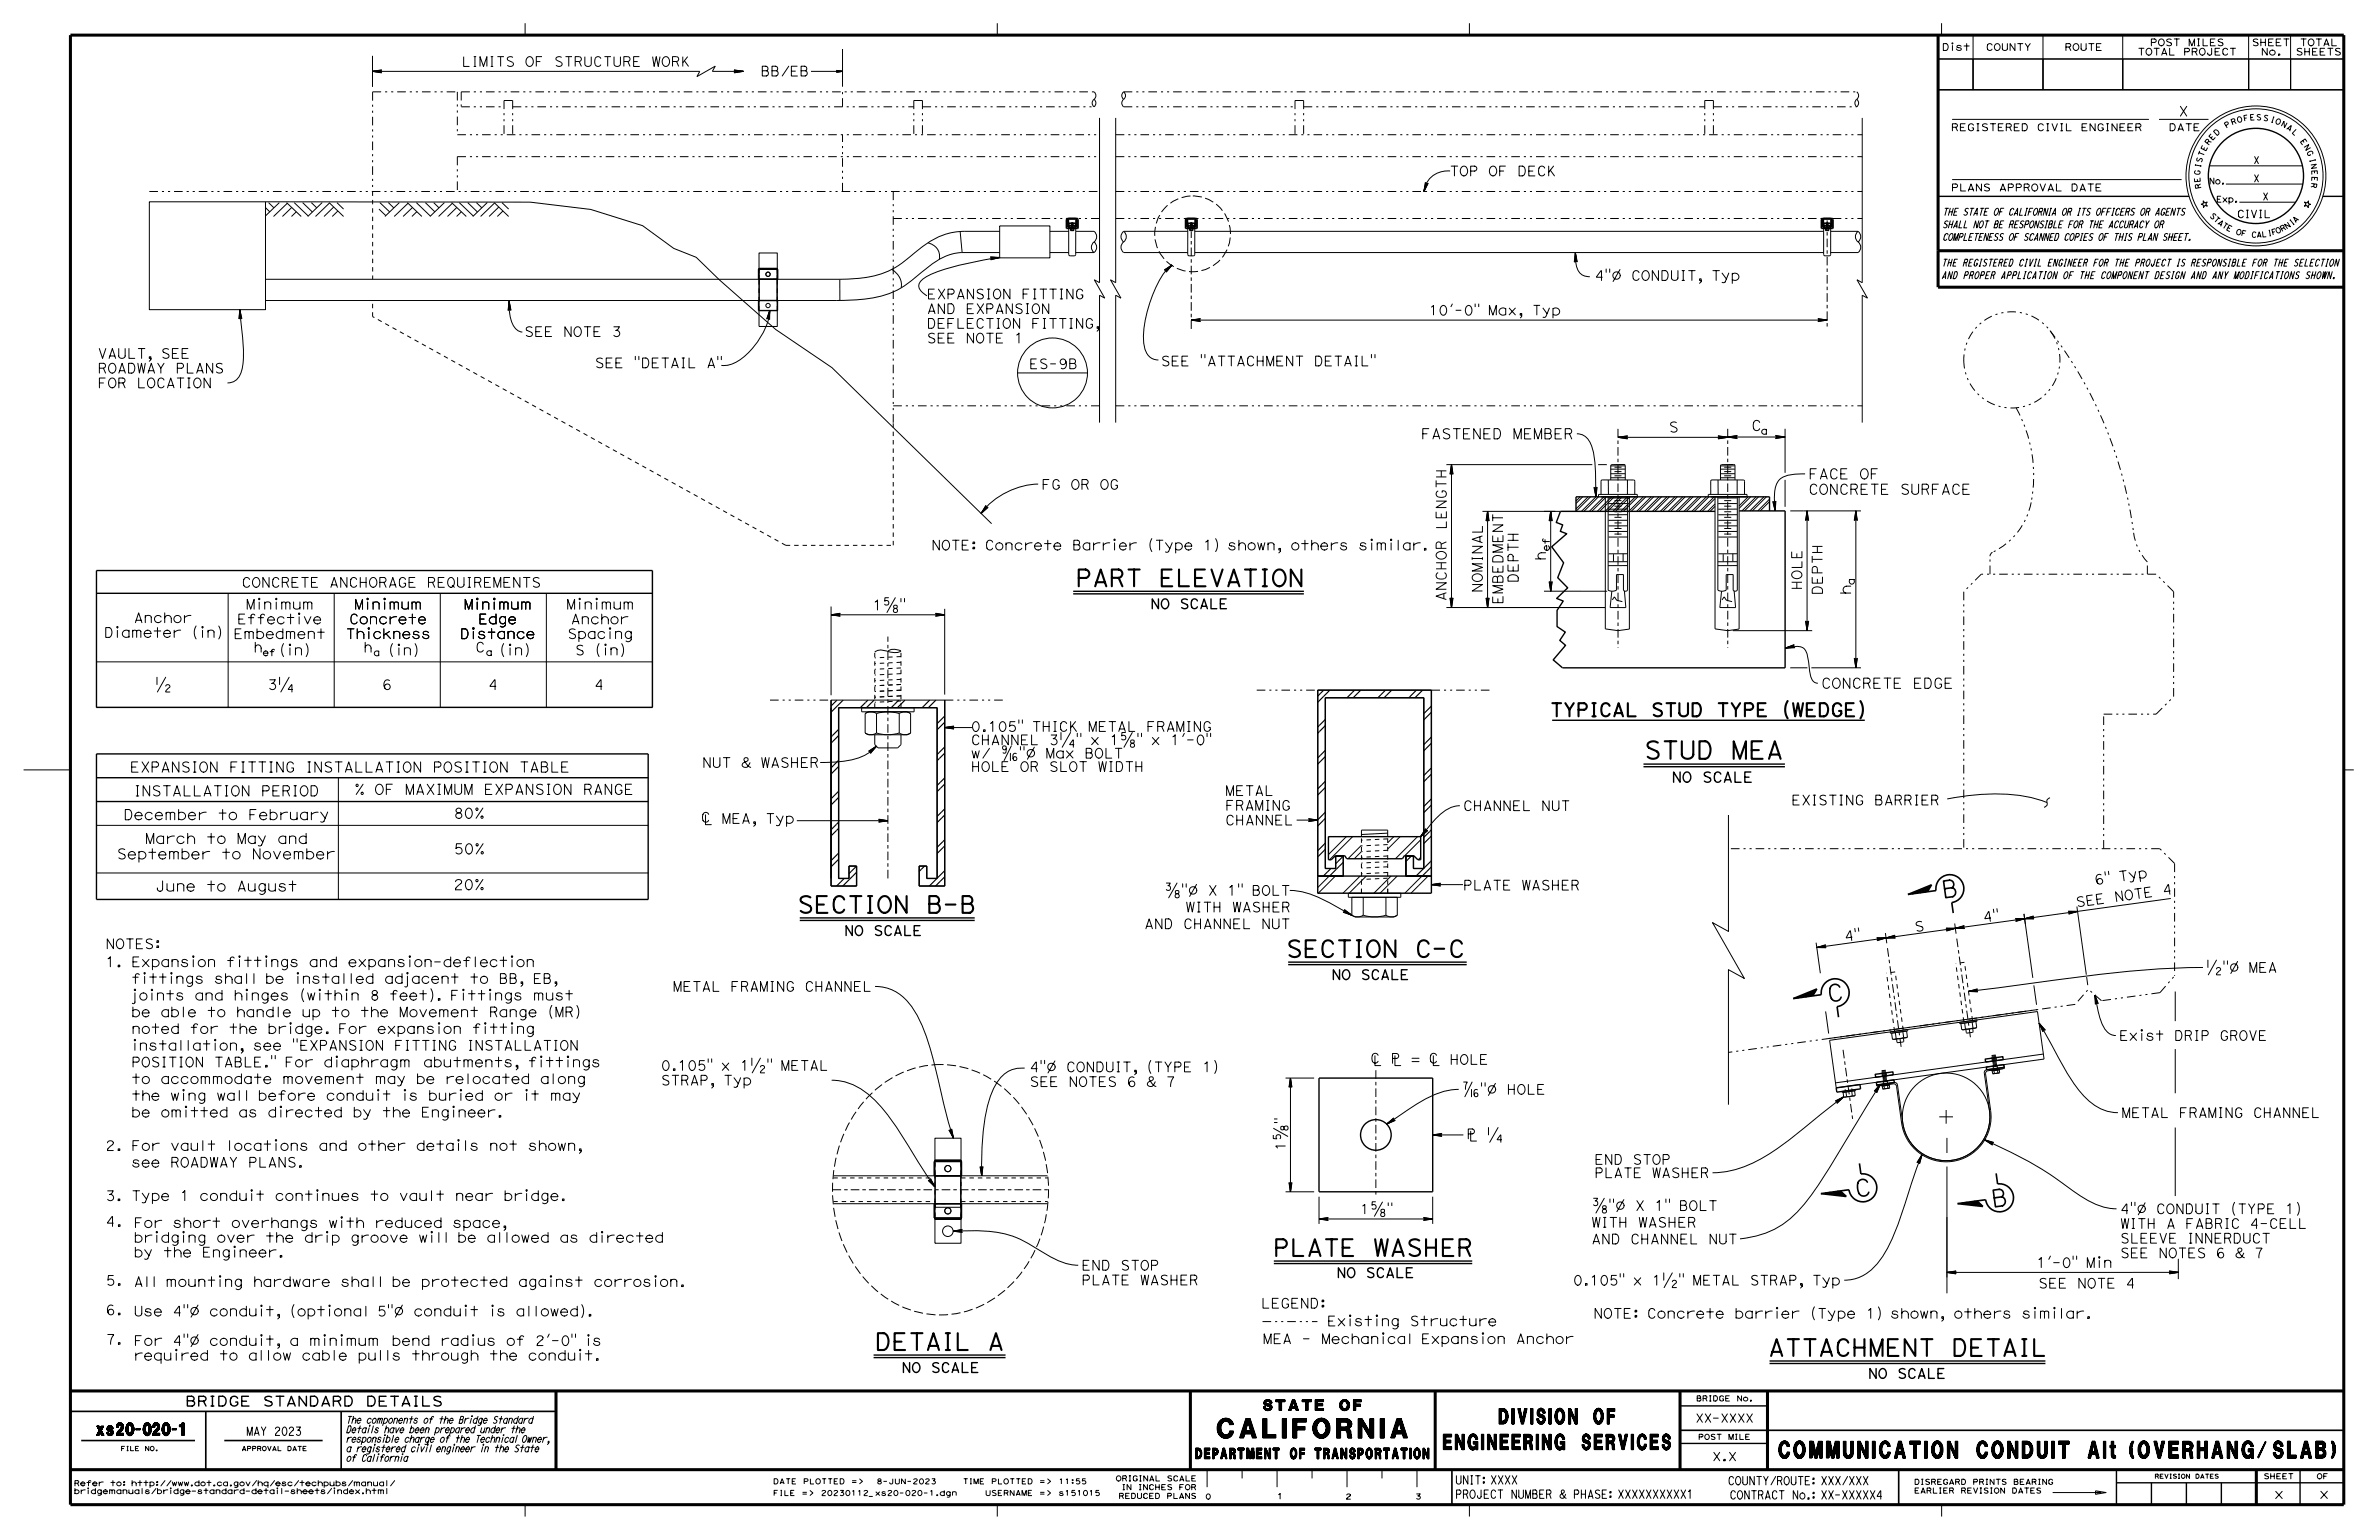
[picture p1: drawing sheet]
<svg xmlns="http://www.w3.org/2000/svg" width="432mm" height="279mm" viewBox="0 0 432 279" stroke-linecap="round" stroke-linejoin="round" font-family="sans-serif">
<defs><g id="words">
<text font-size="3.5" x="220.9" y="260.9">CALIFORNIA</text>
<text font-size="3.2" x="298.4" y="137.7">STUD MEA</text>
<text font-size="3.1" x="158.8" y="244.9">DETAIL A</text>
<g font-size="3">
<text x="195.2" y="106.4">PART ELEVATION</text>
<text x="144.7" y="165.6">SECTION B-B</text>
<text x="352.6" y="162.9" transform="rotate(-8 352.6 162.9)">B</text>
<text x="233.4" y="173.6">SECTION C-C</text>
<text x="331.8" y="181.8" transform="rotate(-8 331.8 181.8)">C</text>
<text x="336.8" y="217.2" transform="rotate(-8 336.8 217.2)">C</text>
<text x="361.6" y="219" transform="rotate(-8 361.6 219)">B</text>
<text x="231.1" y="227.9">PLATE WASHER</text>
<text x="320.9" y="246">ATTACHMENT DETAIL</text>
<text x="322.9" y="264.5">COMMUNICATION CONDUIT Alt (OVERHANG/SLAB)</text>
</g>
<g font-size="2.8">
<text x="262" y="263">ENGINEERING SERVICES</text>
<text x="272.1" y="258.3">DIVISION OF</text>
</g>
<text font-size="2.4" x="281.3" y="130">TYPICAL STUD TYPE (WEDGE)</text>
<text font-size="2.2" x="17.5" y="260.4">xs20-020-1</text>
<g font-size="1.9">
<text x="257.9" y="79.6">FASTENED MEMBER</text>
<text x="302.9" y="78.4">S</text>
<text x="317.9" y="78.1">C</text>
<text x="328.2" y="89.7">CONCRETE SURFACE</text>
<text x="328.2" y="86.9">FACE OF</text>
<text x="269.1" y="107.6" transform="rotate(-90 269.1 107.6)">NOMINAL</text>
<text x="275.6" y="105.8" transform="rotate(-90 275.6 105.8)">DEPTH</text>
<text x="335.9" y="107.9" transform="rotate(-90 335.9 107.9)">h</text>
<text x="272.8" y="109.7" transform="rotate(-90 272.8 109.7)">EMBEDMENT</text>
<text x="330.5" y="124.9">CONCRETE EDGE</text>
<text x="23.6" y="140.1">EXPANSION FITTING INSTALLATION POSITION TABLE</text>
<text x="303.4" y="141.9">NO SCALE</text>
<text x="22.4" y="148.7">December to February</text>
<text x="24.3" y="144.4">INSTALLATION PERIOD</text>
<text x="64.2" y="144.1">% OF MAXIMUM EXPANSION RANGE</text>
<text x="82.3" y="148.5">80%</text>
<text x="21.2" y="155.9">September to November</text>
<text x="26.3" y="153.1">March to May and</text>
<text x="82.3" y="154.9">50%</text>
<text x="28.2" y="161.7">June to August</text>
<text x="82.3" y="161.4">20%</text>
<text x="229.3" y="255.9">STATE OF</text>
<text x="217" y="264.7">DEPARTMENT OF TRANSPORTATION</text>
</g>
<g font-size="1.8">
<text x="138" y="13.8">BB/EB</text>
<text x="395.4" y="21.1">X</text>
<text x="263.1" y="31.9">TOP OF DECK</text>
<text x="289.4" y="50.9">4&quot;Ø CONDUIT, Typ</text>
<text x="168.2" y="59.6">DEFLECTION FITTING,</text>
<text x="168.2" y="56.9">AND EXPANSION</text>
<text x="168.2" y="54.2">EXPANSION FITTING</text>
<text x="259.3" y="57.2">10'-0&quot; Max, Typ</text>
<text x="17.7" y="65">VAULT, SEE</text>
<text x="95.2" y="61.1">SEE NOTE 3</text>
<text x="168.2" y="62.2">SEE NOTE 1</text>
<text x="17.7" y="70.4">FOR LOCATION</text>
<text x="17.7" y="67.7">ROADWAY PLANS</text>
<text x="107.9" y="66.7">SEE &quot;DETAIL A&quot;</text>
<text x="186.8" y="66.9">ES-9B</text>
<text x="210.7" y="66.4">SEE &quot;ATTACHMENT DETAIL&quot;</text>
<text x="189" y="88.8">FG OR OG</text>
<text x="169" y="99.8">NOTE: Concrete Barrier (Type 1) shown, others similar.</text>
<text x="43.9" y="106.6">CONCRETE ANCHORAGE REQUIREMENTS</text>
<text x="24.3" y="113">Anchor</text>
<text x="43" y="113.2">Effective</text>
<text x="44.6" y="110.5">Minimum</text>
<text x="63.4" y="113.2">Concrete</text>
<text x="64.3" y="110.5">Minimum</text>
<text x="84.2" y="110.5">Minimum</text>
<text x="86.8" y="113.2">Edge</text>
<text x="102.8" y="110.5">Minimum</text>
<text x="103.6" y="113.2">Anchor</text>
<text x="158.4" y="110.7">1?&quot;</text>
<text x="208.8" y="110.4">NO SCALE</text>
<text x="18.9" y="115.6">Diameter (in)</text>
<text x="42.4" y="115.9">Embedment</text>
<text x="46" y="118.3">h</text>
<text x="50.6" y="118.8">(in)</text>
<text x="62.7" y="115.9">Thickness</text>
<text x="66" y="118.3">h</text>
<text x="70.4" y="118.8">(in)</text>
<text x="83.5" y="115.9">Distance</text>
<text x="86.3" y="118.3">C</text>
<text x="103" y="115.9">Spacing</text>
<text x="104.4" y="118.8">S (in)</text>
<text x="48.6" y="125.1">3¼</text>
<text x="69.4" y="125.1">6</text>
<text x="88.6" y="125.1">4</text>
<text x="107.9" y="125.1">4</text>
<text x="176.2" y="137.5">w/ ?&quot;Ø Max BOLT</text>
<text x="176.2" y="135.1">CHANNEL 3¼&quot; x 1?&quot; x 1'-0&quot;</text>
<text x="176.2" y="132.7">0.105&quot; THICK METAL FRAMING</text>
<text x="127.4" y="139.2">NUT &amp; WASHER</text>
<text x="176.2" y="140">HOLE OR SLOT WIDTH</text>
<text x="222.4" y="149.7">CHANNEL</text>
<text x="222.4" y="147">FRAMING</text>
<text x="222.4" y="144.3">METAL</text>
<text x="265.5" y="147.1">CHANNEL NUT</text>
<text x="325.1" y="146">EXISTING BARRIER</text>
<text x="265.5" y="161.5">PLATE WASHER</text>
<text x="380.3" y="160.5" transform="rotate(-8 380.3 160.5)">6 &quot;</text>
<text x="384.6" y="159.9" transform="rotate(-8 384.6 159.9)">T y p</text>
<text x="211.3" y="162.4">?&quot;Ø X 1&quot; BOLT</text>
<text x="215.2" y="165.5">WITH WASHER</text>
<text x="376.9" y="164.6" transform="rotate(-8 376.9 164.6)">S E E</text>
<text x="383.9" y="163.6" transform="rotate(-8 383.9 163.6)">N O T E</text>
<text x="392.6" y="162.4" transform="rotate(-8 392.6 162.4)">4</text>
<text x="19.1" y="172.1">NOTES:</text>
<text x="153.2" y="169.7">NO SCALE</text>
<text x="207.7" y="168.5">AND CHANNEL NUT</text>
<text x="347.6" y="169.1" transform="rotate(-8 347.6 169.1)">S</text>
<text x="19.1" y="175.4">1. Expansion fittings and expansion-deflection</text>
<text x="23.8" y="178.4">fittings shall be installed adjacent to BB, EB,</text>
<text x="122.1" y="179.9">METAL FRAMING CHANNEL</text>
<text x="241.7" y="177.7">NO SCALE</text>
<text x="400.3" y="176.4">½&quot;Ø MEA</text>
<text x="23.8" y="184.5">be able to handle up to the Movement Range (MR)</text>
<text x="23.8" y="181.5">joints and hinges (within 8 feet). Fittings must</text>
<text x="23.8" y="190.5">installation, see &quot;EXPANSION FITTING INSTALLATION</text>
<text x="23.8" y="187.5">noted for the bridge. For expansion fitting</text>
<text x="384.6" y="188.8">Exist DRIP GROVE</text>
<text x="23.8" y="196.6">to accommodate movement may be relocated along</text>
<text x="23.8" y="193.6">POSITION TABLE.&quot; For diaphragm abutments, fittings</text>
<text x="120" y="196.9">STRAP, Typ</text>
<text x="120" y="194.2">0.105&quot; x 1½&quot; METAL</text>
<text x="186.9" y="197.1">SEE NOTES 6 &amp; 7</text>
<text x="186.9" y="194.5">4&quot;Ø CONDUIT, (TYPE 1)</text>
<text x="23.8" y="202.7">be omitted as directed by the Engineer.</text>
<text x="23.8" y="199.6">the wing wall before conduit is buried or it may</text>
<text x="265.2" y="198.5">?&quot;Ø HOLE</text>
<text x="385.1" y="202.8">METAL FRAMING CHANNEL</text>
<text x="19.1" y="208.7">2. For vault locations and other details not shown,</text>
<text x="233.3" y="208.8" transform="rotate(-90 233.3 208.8)">1?</text>
<text x="266.2" y="206.8">Â ¼</text>
<text x="23.8" y="211.8">see ROADWAY PLANS.</text>
<text x="289.4" y="213.7">PLATE WASHER</text>
<text x="289.4" y="211.2">END STOP</text>
<text x="19.1" y="217.8">3. Type 1 conduit continues to vault near bridge.</text>
<text x="246.8" y="220.3">1?&quot;</text>
<text x="288.8" y="219.6">?&quot;Ø X 1&quot; BOLT</text>
<text x="384.8" y="220.2">4&quot;Ø CONDUIT (TYPE 1)</text>
<text x="19.2" y="222.5">4.</text>
<text x="24.3" y="225.4">bridging over the drip groove will be allowed as directed</text>
<text x="24.3" y="222.7">For short overhangs with reduced space,</text>
<text x="288.8" y="225.7">AND CHANNEL NUT</text>
<text x="288.8" y="222.7">WITH WASHER</text>
<text x="384.8" y="225.5">SLEEVE INNERDUCT</text>
<text x="384.8" y="222.9">WITH A FABRIC 4-CELL</text>
<text x="19.2" y="233.2">5.</text>
<text x="24.3" y="233.4">All mounting hardware shall be protected against corrosion.</text>
<text x="24.3" y="228.1">by the Engineer.</text>
<text x="196.3" y="233.1">PLATE WASHER</text>
<text x="196.3" y="230.4">END STOP</text>
<text x="242.6" y="231.8">NO SCALE</text>
<text x="285.5" y="233.2">0.105&quot; x 1½&quot; METAL STRAP, Typ</text>
<text x="369.6" y="230">1'-0&quot; Min</text>
<text x="370" y="233.7">SEE NOTE 4</text>
<text x="384.8" y="228.2">SEE NOTES 6 &amp; 7</text>
<text x="19.2" y="238.5">6.</text>
<text x="24.3" y="238.8">Use 4&quot;Ø conduit, (optional 5&quot;Ø conduit is allowed).</text>
<text x="228.9" y="237.3">LEGEND:</text>
<text x="289.2" y="239.2">NOTE: Concrete barrier (Type 1) shown, others similar.</text>
<text x="19.2" y="243.9">7.</text>
<text x="24.3" y="244.1">For 4&quot;Ø conduit, a minimum bend radius of 2'-0&quot; is</text>
<text x="229.2" y="243.8">MEA - Mechanical Expansion Anchor</text>
<text x="240.9" y="240.6">Existing Structure</text>
<text x="24.3" y="246.8">required to allow cable pulls through the conduit.</text>
<text x="163.7" y="249">NO SCALE</text>
<text x="339.1" y="250.1">NO SCALE</text>
<text x="33.6" y="255.1">BRIDGE STANDARD DETAILS</text>
<text x="412.8" y="271.9">x</text>
<text x="420.4" y="271.9">x</text>
</g>
<g font-size="1.5">
<text x="44.7" y="260.4">MAY 2023</text>
<text x="307.7" y="258">XX-XXXX</text>
<text x="264.1" y="269.3">UNIT: XXXX</text>
<text x="310.7" y="265">X.X</text>
<text x="313.6" y="269.4">COUNTY/ROUTE: XXX/XXX</text>
<text x="264.1" y="271.8">PROJECT NUMBER &amp; PHASE: XXXXXXXXXX1</text>
<text x="313.9" y="272">CONTRACT No.: XX-XXXXX4</text>
</g>
<text font-size="1.4" x="406" y="39.5">CIVIL</text>
<g font-size="1.3">
<text x="354.1" y="23.7">REGISTERED CIVIL ENGINEER</text>
<text x="393.6" y="23.7">DATE</text>
<text x="409" y="29.7">X</text>
<text x="354.1" y="34.7">PLANS APPROVAL DATE</text>
<text x="409" y="33">X</text>
<text x="352.5" y="41.3">SHALL NOT BE RESPONSIBLE FOR THE ACCURACY OR</text>
<text x="352.5" y="39.1">THE STATE OF CALIFORNIA OR ITS OFFICERS OR AGENTS</text>
<text x="410.7" y="36.3">X</text>
<text x="352.5" y="43.6">COMPLETENESS OF SCANNED COPIES OF THIS PLAN SHEET.</text>
<text x="352.4" y="50.6">AND PROPER APPLICATION OF THE COMPONENT DESIGN AND ANY MODIFICATIONS SHOWN.</text>
<text x="352.4" y="48.3">THE REGISTERED CIVIL ENGINEER FOR THE PROJECT IS RESPONSIBLE FOR THE SELECTION</text>
<text x="62.8" y="263.4">a registered civil engineer in the State</text>
<text x="62.8" y="261.7">responsible charge of the Technical Owner,</text>
<text x="62.8" y="260">Details have been prepared under the</text>
<text x="62.8" y="258.2">The components of the Bridge Standard</text>
<text x="62.8" y="265.1">of California</text>
</g>
<g font-size="1.2">
<text x="352.5" y="9.2">Dist</text>
<text x="360.4" y="9.2">COUNTY</text>
<text x="374.7" y="9.2">ROUTE</text>
<text x="388" y="10">TOTAL PROJECT</text>
<text x="390.2" y="8.3">POST MILES</text>
<text x="408.7" y="8.3">SHEET</text>
<text x="410.4" y="10">No.</text>
<text x="416.7" y="10">SHEETS</text>
<text x="417.4" y="8.3">TOTAL</text>
<text x="319.6" y="78.8">a</text>
<text x="281.2" y="100" transform="rotate(-90 281.2 100)">ef</text>
<text x="336.6" y="106.1" transform="rotate(-90 336.6 106.1)">a</text>
<text x="47.7" y="119">ef</text>
<text x="67.8" y="119">a</text>
<text x="88.2" y="118.9">a</text>
</g>
<g font-size="1.1">
<text x="400.9" y="33.4">No.</text>
<text x="402.3" y="36.7">Exp.</text>
</g>
<g font-size="1">
<text x="404.1" y="23.3" transform="rotate(-31 404.1 23.3)">P</text>
<text x="405.1" y="22.7" transform="rotate(-20 405.1 22.7)">R</text>
<text x="406.1" y="22.3" transform="rotate(-15 406.1 22.3)">O</text>
<text x="407.3" y="22" transform="rotate(-10 407.3 22)">F</text>
<text x="408.4" y="21.8" transform="rotate(-4 408.4 21.8)">E</text>
<text x="409.5" y="21.8" transform="rotate(1 409.5 21.8)">S</text>
<text x="410.7" y="21.8" transform="rotate(12 410.7 21.8)">S</text>
<text x="412" y="22.1" transform="rotate(17 412 22.1)">I</text>
<text x="412.9" y="22.3" transform="rotate(22 412.9 22.3)">O</text>
<text x="413.9" y="22.8" transform="rotate(28 413.9 22.8)">N</text>
<text x="414.9" y="23.3" transform="rotate(33 414.9 23.3)">A</text>
<text x="399.6" y="29.6" transform="rotate(-74 399.6 29.6)">S</text>
<text x="399.9" y="28.5" transform="rotate(-69 399.9 28.5)">T</text>
<text x="400.3" y="27.5" transform="rotate(-63 400.3 27.5)">E</text>
<text x="400.9" y="26.4" transform="rotate(-53 400.9 26.4)">R</text>
<text x="401.5" y="25.5" transform="rotate(-47 401.5 25.5)">E</text>
<text x="402.3" y="24.7" transform="rotate(-42 402.3 24.7)">D</text>
<text x="415.9" y="24" transform="rotate(44 415.9 24)">L</text>
<text x="417.4" y="25.6" transform="rotate(55 417.4 25.6)">E</text>
<text x="418.1" y="26.6" transform="rotate(60 418.1 26.6)">N</text>
<text x="418.6" y="27.6" transform="rotate(65 418.6 27.6)">G</text>
<text x="419.2" y="28.9" transform="rotate(76 419.2 28.9)">I</text>
<text x="419.4" y="29.8" transform="rotate(81 419.4 29.8)">N</text>
<text x="399.3" y="31.8" transform="rotate(-85 399.3 31.8)">G</text>
<text x="399.4" y="33.1" transform="rotate(-96 399.4 33.1)">E</text>
<text x="399.4" y="30.5" transform="rotate(-79 399.4 30.5)">I</text>
<text x="399.6" y="34.2" transform="rotate(-101 399.6 34.2)">R</text>
<text x="419.5" y="33.1" transform="rotate(98 419.5 33.1)">R</text>
<text x="419.6" y="30.9" transform="rotate(87 419.6 30.9)">E</text>
<text x="419.6" y="32" transform="rotate(92 419.6 32)">E</text>
<text x="401" y="39.2" transform="rotate(46 401 39.2)">S</text>
<text x="401.7" y="39.9" transform="rotate(41 401.7 39.9)">T</text>
<text x="402.4" y="40.6" transform="rotate(37 402.4 40.6)">A</text>
<text x="403.2" y="41.1" transform="rotate(32 403.2 41.1)">T</text>
<text x="404" y="41.7" transform="rotate(27 404 41.7)">E</text>
<text x="415" y="41.6" transform="rotate(-34 415 41.6)">N</text>
<text x="416" y="40.9" transform="rotate(-38 416 40.9)">I</text>
<text x="416.6" y="40.5" transform="rotate(-43 416.6 40.5)">A</text>
<text x="405.7" y="42.4" transform="rotate(18 405.7 42.4)">O</text>
<text x="406.7" y="42.7" transform="rotate(13 406.7 42.7)">F</text>
<text x="408.6" y="43" transform="rotate(4 408.6 43)">C</text>
<text x="409.6" y="43.1" transform="rotate(-1 409.6 43.1)">A</text>
<text x="410.5" y="43" transform="rotate(-6 410.5 43)">L</text>
<text x="411.7" y="42.9" transform="rotate(-10 411.7 42.9)">I</text>
<text x="412.4" y="42.7" transform="rotate(-15 412.4 42.7)">F</text>
<text x="413.3" y="42.4" transform="rotate(-24 413.3 42.4)">O</text>
<text x="414.2" y="42.1" transform="rotate(-29 414.2 42.1)">R</text>
<text x="307.8" y="254.2">BRIDGE No.</text>
<text x="308.2" y="261.2">POST MILE</text>
<text x="13.4" y="269.6">Refer to: http://www.dot.ca.gov/hq/esc/techpubs/manual/</text>
<text x="140.3" y="269.2">DATE PLOTTED =&gt;</text>
<text x="174.7" y="269.2">TIME PLOTTED =&gt;</text>
<text x="192.1" y="269.2">11:55</text>
<text x="202.5" y="268.7">ORIGINAL SCALE</text>
<text x="347.4" y="269.3">DISREGARD PRINTS BEARING</text>
<text x="410.8" y="268.3">SHEET</text>
<text x="420.5" y="268.3">OF</text>
<text x="13.4" y="271">bridgemanuals/bridge-standard-detail-sheets/index.html</text>
<text x="140.3" y="271.3">FILE =&gt;</text>
<text x="149" y="271.3">20230112_xs20-020-1.dgn</text>
<text x="178.8" y="271.3">USERNAME =&gt;</text>
<text x="192.1" y="271.3">s151015</text>
<text x="203" y="271.9">REDUCED PLANS</text>
<text x="203.6" y="270.3">IN INCHES FOR</text>
<text x="218.8" y="272">0</text>
<text x="231.8" y="271.9">1</text>
<text x="244.2" y="272">2</text>
<text x="256.9" y="272">3</text>
<text x="347.4" y="270.9">EARLIER REVISION DATES</text>
</g>
<g font-size=".8">
<text x="21.9" y="263.2">FILE NO.</text>
<text x="43.8" y="263.2">APPROVAL DATE</text>
<text x="391.1" y="268.2">REVISION DATES</text>
</g>
</g></defs>
<g fill="none" stroke="#000" stroke-width=".18">
<path d="M67.6 12.9h59.4l-.5 1 3.3-1.9-.5 .9h5.6M67.6 12.9l1.7 .3-.1-.1M67.6 12.9l1.6 .2M67.6 12.9l1.6 .1M67.6 10.1v5.7M67.6 12.9l1.6 .3M69.2 12.9h-1.6M69.2 12.8v.3M69.2 12.8l.1-.1-1.7 .2M69.2 12.8l-1.6 .1M69.2 12.7l-1.6 .2M84.2 10.3v1.8h1"/>
<path d="M86 10.3h.4M86 12.1h.4M86.2 10.3v1.8M87.1 12.1v-1.8l.7 1.8 .6-1.8v1.8M89.1 10.3h.4M89.1 12.1h.4M89.3 10.3v1.8M90.3 10.3h1.2M90.9 10.3v1.8M93.1 10.4a.58 .58 0 0 0-.6-.1 .58 .58 0 0 0-.4 .5l.5 .3a.47 .47 0 0 1 .6 .3 .47 .47 0 0 1-.3 .6h-.4l-.4-.2M95.3 4.2v2.2M95.7 10.4a.73 .73 0 0 1 1 .1 .73 .73 0 0 1 .1 .9 .68 .68 0 0 1-.9 .6 .68 .68 0 0 1-.4-.9z"/>
<path d="M97.3 11.2h.8M98.4 10.3h-1.1v1.8M101.9 10.4a.58 .58 0 0 0-.6-.1 .58 .58 0 0 0-.4 .5l.6 .3a.47 .47 0 0 1 .5 .3 .47 .47 0 0 1-.2 .6h-.5l-.4-.2M102.6 10.3h1.2M103.2 10.3v1.8M104.4 11.2h.7l.4 .9M105.1 11.2a.44 .44 0 0 0 .4-.5 .44 .44 0 0 0-.4-.4h-.7v1.8M106.2 10.3v1.3a.61 .61 0 0 0 .5 .5 .61 .61 0 0 0 .6-.5v-1.3M109.1 10.6a.6 .6 0 0 0-.8-.3 .6 .6 0 0 0-.4 .8 .67 .67 0 0 0 .2 .8 .67 .67 0 0 0 .8 0l.2-.2M109.7 10.3h1.2M110.3 10.3v1.8M111.4 10.3v1.3a.61 .61 0 0 0 .6 .5 .61 .61 0 0 0 .6-.5v-1.3"/>
<path d="M113.2 11.2h.8l.4 .9M114 10.3h-.8v1.8M114 10.3a.44 .44 0 0 1 .4 .4 .44 .44 0 0 1-.4 .5M115 11.2h.7M116 10.3h-1v1.8h1.1M118.5 10.3l.2 1.8 .4-1.8 .4 1.8 .3-1.8M120.5 10.4a.73 .73 0 0 1 .9 .1 .73 .73 0 0 1 .1 .9 .68 .68 0 0 1-.8 .6 .68 .68 0 0 1-.5-.9zM122.1 11.2h.7l.4 .9M122.8 11.2a.44 .44 0 0 0 .4-.5 .44 .44 0 0 0-.4-.4h-.7v1.8M123.9 10.3v1.8M124.2 11l.8 1.1M124.8 10.3l-.9 1.1"/>
<path d="M133.3 12.7l1.6 .2M133.3 12.8l-.1-.1 1.7 .2M133.3 12.8v.3M133.3 12.8l1.6 .1M133.4 12.9h1.5M134.9 12.9l-1.6 .2M134.9 12.9l-1.7 .3 .1-.1M134.9 12.9l-1.6 .3M134.9 12.9l-1.5 .1M147.2 12.9h5.7M151.8 12.8l1.1 .1M151.9 12.9h1"/>
<path d="M151.9 12.9l-.1-.1 1.1 .1M151.9 12.9v.1M152.9 8.9v6.8M152.9 12.9l-1.1 .2 .1-.1M152.9 12.9l-1.1 .2M152.9 12.9l-1 .1M181 4.2v2.2M198.6 18a.85 .85 0 0 1 0 1.4 .85 .85 0 0 1 0-1.4zM198.6 16.7a.85 .85 0 0 1 0 1.3M203.9 16.7a.85 .85 0 0 1 0 1.3 .85 .85 0 0 1 0-1.3zM203.9 18a.85 .85 0 0 0 0 1.4M266.7 4.2v2.2"/>
<path d="M337 18a.85 .85 0 0 1 0 1.4 .85 .85 0 0 1 0-1.4zM337 16.7a.85 .85 0 0 1 0 1.3M351.8 10.7h6.3v5.6h-6.3zM351.8 10.7h73.6M352.4 4.2v2.2M354.4 8.3v.9M358.1 10.7h12.7v5.6h-12.7zM358.1 6.4v9.9M370.8 6.4v9.9M370.8 10.7h14.5v5.6h-14.5zM385.3 10.7h22.8v5.6h-22.8zM385.3 6.4v9.9"/>
<path d="M408.1 6.4v9.9M408.1 10.7h7.7v5.6h-7.7zM415.8 6.4v9.9M415.8 10.7h9.6v5.6h-9.6zM27.1 36.6h21.1v19.6h-21.1zM48.2 36.6l48 .1 11 1.3 9.4 2.9 5.7 4.2 4.1 1.6 4.2 4.1 10.2 9 10.2 6.9 29 28.3M48.2 37.7l.8 .7M48.8 36.8l.9 .9M50.7 36.8l-2.5 2.4M52 36.8l2.7 2.5M52.1 36.9l-2.5 2.4M52.9 37.6l-1.6 1.7"/>
<path d="M53.4 36.8l2.6 2.4M53.8 38.4l-.9 .9M54.9 36.8l1.8 1.7M56.5 36.8l1 .9M58.5 36.8l-2.6 2.5M59.7 36.8l2.7 2.5M59.8 36.8l-2.5 2.5M60.6 37.6l-1.8 1.7M61.1 36.8l1.3 1.1M61.3 38.3l-1 1M68.8 37.9l1.2 1.2M69 36.8l1.7 1.6"/>
<path d="M70.5 36.8l1 .9M72.5 36.8l-2.6 2.5M73.9 36.8l2.7 2.5M74.1 36.9l-2.5 2.4M74.9 37.6l-1.7 1.7M75.6 36.8l2.5 2.4M75.7 38.4l-.9 .9M77.2 36.8l1.7 1.6M78.7 36.8l1 .9M80.7 36.8l-2.7 2.5M82 36.8l2.6 2.5M82.1 36.9l-2.5 2.4"/>
<path d="M82.9 37.6l-1.7 1.7M83.4 36.8l2.5 2.4M83.7 38.4l-.8 .9M84.9 36.8l1.8 1.7M86.5 36.8l1 .9M88.4 36.8l-2.6 2.5M89.7 36.8l2.6 2.5M89.8 36.8l-2.6 2.5M90.5 37.6l-1.7 1.7M91.1 36.8l1.2 1.1M91.3 38.3l-1 1M199.6 21.4v29.9l-1-.5 1.9 3.3-.9-.5v23.1"/>
<path d="M202.5 21.4v29.9l-.9-.5 1.9 3.3-1-.5v23.1M258.8 33.1l-.4 1.6M258.8 33.2l.1 .1M258.8 33.2l-.1-.1-.3 1.6M258.8 33.2l-.4 1.5M258.9 33.3l-.5 1.4M258.9 33.3l.3-.1-.8 1.5M259 33.3l-.6 1.4M259.1 33.3l-.7 1.4M259.2 33.3l-.8 1.4M263.2 31a4.3 4.3 0 0 0-4.8 3.7M338 21.4v29.9l-.9-.5 1.9 3.3-1-.5v23.1"/>
<path d="M354.3 32.6h41.7M354.3 21.7h35.7M391.9 21.7h9M399.9 36.4l.3 .4 .4-.1-.2 .3 .2 .4-.4-.1-.3 .4v-.5l-.4-.1 .4-.2zM401 30.1h16.9M404 33.4h14M406.5 36.7h10.2M418.3 36.7l.4 .1 .3-.3v.4l.4 .2-.4 .1v.5l-.3-.4-.4 .1 .2-.4zM43.5 56.2l-.1 1.6M43.5 56.2l.2 1.5M43.5 56.2a54.5 54.5 0 0 1 .6 10.1 3.1 3.1 0 0 1-2.8 3.2M43.5 56.2l.3 1.6"/>
<path d="M43.5 56.2l.1 1.5M43.5 56.2l.4 1.6-.3-.1M43.5 56.2v1.6M43.5 56.2l-.1 1.7 .2-.2M48.2 50.7h89.6M48.2 54.5h89.6M92.4 54.7l-.2 1.6 .1-.1M92.4 54.7l-.1 1.6M92.4 54.7a7.3 7.3 0 0 0 1.1 4.8l.4 .4 .9 .4M92.4 54.7l.1 1.4M92.4 54.7l.1 1.5M92.4 54.7l.4 1.6-.2-.1"/>
<path d="M92.4 54.7l-.1 1.5M92.4 54.7v1.5M92.4 54.7l.3 1.6M92.4 54.7l.2 1.5M92.5 56.1l-.2 .1M92.5 56.1l.1 .1M137.8 45.9h3.3v13.3h-3.3zM137.8 50.7h3.2v3.8h-3.2zM139.4 57.8h-.1M139.4 57.8l.2 .1M139.7 56.3l-.6 1.6 .2-.1M139.7 56.3l-.1 1.6"/>
<path d="M139.7 56.3l-.2 1.5M139.7 56.3l-.5 1.6M139.7 56.3l-.3 1.5M139.7 56.3v1.7l-.1-.1M139.7 56.3l-.4 1.5M139.7 56.3a12.9 12.9 0 0 1-5 8.7 5.2 5.2 0 0 1-3.8 1.3M140.3 50.7h12.1M152.4 50.7v3.8M161.9 48.9a3.3 3.3 0 0 1 1.7 3.3M168.4 44.1a2.56 2.56 0 0 1 2.1 2.9M174.3 42l.3 3.8M179.8 46.7h1.6"/>
<path d="M179.8 46.7v-.1l1.6 .1M179.8 46.7l.1 .2M179.9 46.9v.1M181.3 46.7a56.4 56.4 0 0 0-12.1 3 3.9 3.9 0 0 0-2.4 1.9 1.65 1.65 0 0 0 .9 1.7l.5 .4M181.4 46.7l-1.5 .2M181.4 46.7l-1.6 .4 .1-.1M181.4 46.7l-1.5 .1M181.4 46.7l-1.6 .4M181.4 46.7l-1.5 .3M181.4 42h-6.3a13.2 13.2 0 0 0-8.7 3.6 17 17 0 0 1-7.9 4.5l-3 .4-3.1 .2M181.4 45.8h-6.9a11.2 11.2 0 0 0-6.8 3.2 18.3 18.3 0 0 1-8.3 4.9l-2.2 .3-3.3 .3h-13.6M181.4 41h9.2v5.8h-9.2z"/>
<path d="M190.6 42h3.4M190.6 45.8h3.4M194 40.6h1.3v.3h-1.3M194 41.2h.1M194 40.4h1.2v.6l-.1-.1v.2l.1 .1v5l-.2 .2h-.8l-.2-.2v-5l.2-.1-.1-.2-.1 .1zM194.2 41.5h.8zM194.3 41.8h.6M194.3 41.5v.3M194.3 41.8h.2M194.4 41l.4-.1v.3M194.4 40.4v.2M194.4 40.9v.3"/>
<path d="M194.5 41.8h.3M194.5 41.5v.3M194.5 40.4h-.1M194.8 40.4v.2M194.8 41.8h.1M194.8 41.5v.3M194.8 41l-.4 .1M194.8 40.5h-.4M194.8 41.1h-.4M194.9 41.5v.3M195.2 45.8h3.4M195.2 42h3.4a1.2 1.2 0 0 1 0 1.9"/>
<path d="M198.6 43.9a1.2 1.2 0 0 0 0 1.9M198.6 43.9a1.2 1.2 0 0 1 0 1.9M203.9 42a1.2 1.2 0 0 1 0 1.9M203.9 42a1.2 1.2 0 0 0 0 1.9M203.9 43.9a1.2 1.2 0 0 0 0 1.9h11.7M211.5 49l.1 .1M211.6 49.1v.1M212.7 48.1a8.1 8.1 0 0 0-2.6 3.4 23.8 23.8 0 0 0-2.6 10.1 3.6 3.6 0 0 0 1.8 3.5l1 .2M212.7 48.1l-1.4 .9h.2M212.7 48.1l-1 1.3-.1-.2M212.7 48.1l-1.2 .9M212.7 48.1l-1 1.2"/>
<path d="M212.7 48.1l-1.1 1M212.7 48.1l-1.1 1.1M212.7 48.1l-1.3 .9M215.6 42h-11.7M215.9 41.5h.7zM215.9 41.8h.6M215.9 41.5v.3M215.9 41.8h.2M216 41l.4-.1v.3M216 40.9v.3M216.1 41.5v.3M216.1 41.8h.3"/>
<path d="M216.1 40.4l-.1 .2M216.2 58.1h115.4M216.2 58.1l1.7 .3-.1-.2M216.2 58.1l1.6 .2M216.2 58.1h1.6M216.2 58.1l1.7-.3-.2 .3 .1 .1M216.2 58.1l1.6 .1M216.4 40.4v.2M216.4 41.8h.1M216.4 41.5v.3M216.4 41l-.4 .1M216.4 40.5h-.4"/>
<path d="M216.4 41.1h-.4M216.5 41.5v.3M216.7 40.9v.2l.1 .1M216.7 40.9l.1 .1v-.6h-1.2v.6h.2l-.2 .2v5l.2 .2h.8l.3-.2v-5M216.8 41.2h.1M216.9 45.8h114.1M216.9 42h114.1M216.9 40.6h-1.3v.3h1.3M217.8 58l-1.6 .1M217.8 57.9l-1.6 .2M263.6 55.1l-.3 .6M267.7 55.1v.6"/>
<path d="M268.4 55.1v.6M285.9 45.9l.4 1.6h-.2M285.9 45.9v1.6M285.9 45.9v1.5M285.9 45.9l.3 1.6M285.9 45.9l-.1 1.6M285.9 45.9l.1 1.5M285.9 45.9l.2 1.6M285.9 45.9l-.2 1.7 .2-.1M285.9 45.9l.2 1.5M285.9 45.9a4.9 4.9 0 0 0 1.1 3.8l.4 .3 1.2 .2M286 47.4l-.1 .1"/>
<path d="M286 47.4l.1 .1M291.5 48.8v.6M292.2 48.8v.6M294 48.9l-1.2 2.2M330 57.9l1.6 .2M330 57.9v.3M330 57.9v-.1l1.6 .3M330.1 58l1.5 .1M331 40.6h1.3v.3h-1.3M331 40.9h.1M331 41.2h.1M331 40.4h1.2v.6v-.1l-.1 .2 .2 .1v5l-.3 .2h-.7l-.3-.2v-5l.2-.2h-.2z"/>
<path d="M331.3 41.5h.7zM331.3 41.8h.7M331.3 41.5v.3M331.3 41.8h.2M331.5 41l.3-.1v.3M331.5 40.4v.2M331.5 40.9v.3M331.5 41.8h.3M331.5 41.5v.3M331.5 40.4h.1M331.6 58.1h-1.5M331.6 58.1l-1.6 .2"/>
<path d="M331.6 58.1l-1.6 .1M331.6 58.1l-1.6 .3v-.2M331.8 40.4v.2M331.8 41.8h.2M331.8 41.5v.3M331.8 41l-.3 .1M331.8 40.5h-.3M331.8 41.1h-.3M332 41.5v.3M332.3 42h4.9M337.2 42a1.2 1.2 0 0 0 0 1.9M337.2 42a1.2 1.2 0 0 1 0 1.9"/>
<path d="M337.2 43.9a1.2 1.2 0 0 1 0 1.9h-4.9M115.3 64.6v.7M116 64.6v.7M130.3 64.6v.7M130.9 64.6v.7M184.7 67.7h12.7M218.1 64.3v.6M218.7 64.3v.6M248.9 64.3v.6M249.6 64.3v.6M286.2 78.7a2.78 2.78 0 0 1 2.6 2.1 25.1 25.1 0 0 1 .8 8.3l.1 1M293.7 79.3h19.9"/>
<path d="M293.7 79.3l1.7 .3M293.7 79.3l1.6 .1M293.7 79.3l1.6 .2M293.7 79.3l1.7 .3-.1-.1M295.3 79.3h-1.6M295.3 79.2v.3M295.3 79.2l-1.6 .1M295.3 79.2l.1-.1-1.7 .2M295.4 79.1l-1.7 .2M311.9 79.1l1.7 .2M311.9 79.2l1.7 .1M311.9 79.2l.1 .1-.1 .2"/>
<path d="M311.9 79.2l-.1-.1 1.8 .2M312 79.3h1.6M313.6 79.3l-1.6 .1M313.6 79.3h10.4M313.6 79.3l1.7 .2M313.6 79.3l1.6 .1M313.6 79.3l-1.7 .3M313.6 79.3l-1.8 .3 .1-.1M313.6 79.3l1.7 .3-.1-.2M313.6 79.3l-1.7 .2M315.2 79.2l-1.6 .1M315.2 79.1v.2v.1"/>
<path d="M315.2 79.1l.1-.1-1.7 .3M315.2 79.1l-1.6 .2M315.3 79.1l-1.7 .2M322.3 79.1l1.7 .2M322.3 79.1v-.1l1.7 .3M322.3 79.1v.3M322.4 79.2l1.6 .1M324 79.3l-1.6 .1M324 79.3l-1.7 .1M324 77.8v8M324 79.3l-1.7 .3v-.2M324 79.3l-1.7 .2"/>
<path d="M179 91.8l-.9 1.4M179 91.9l-.9 1.3M179 92l-.9 1.2M179 92l-.1-.3-.8 1.5M179 92h.2M179.1 92l-1 1.2M179.2 92l-1.1 1.2M179.2 92l.2 .1-1.3 1.1M179.3 92l-1.2 1.2M188.4 87.8a13.7 13.7 0 0 0-10.3 5.4M202.3 98.5v1.3M209.1 97.7a2.22 2.22 0 0 0 0 2.4"/>
<path d="M220.6 97.7a2.22 2.22 0 0 1 0 2.4M249 98.5v1.3M252.5 98.5v1.3M260.7 90.9h1.8l-1.8 1.2h1.8M260.7 87.2v1.2M260.7 87.8h1.8M260.7 86.5h1.8M260.7 85.4h1.8M261 89.1a.63 .63 0 0 0-.3 .8 .63 .63 0 0 0 .8 .3 .71 .71 0 0 0 .8-.1 .71 .71 0 0 0 .1-.8l-.3-.2h-.3v.3M261.6 98.7a.47 .47 0 0 0-.5-.4 .47 .47 0 0 0-.4 .4v.8h1.8M261.6 85.4v1.1M261.6 93.2v.7"/>
<path d="M262.5 98.3l-.9 .4v.8M262.5 92.8v1.1h-1.8v-1M262.5 84.3h26.5M262.5 94.6v1.1h-1.8M263.5 84.3v25.9M263.5 84.3l.2 1.7h-.1M263.5 84.3l-.2 1.7M263.5 84.3l-.1 1.6M263.5 84.3l.2 1.7M263.5 84.3l-.3 1.7M263.5 84.3l.1 1.7M263.5 84.3v1.6"/>
<path d="M263.5 84.3l-.3 1.7h.1M263.6 86l-.1-.1-.2 .1M269.1 92.8h14.1M269.9 94.4h.2M270 92.8v17.4M270 92.8l.2 1.7M270 92.8l-.1 1.6M270 92.8l.3 1.7-.2-.1M270 92.8l.1 1.6M270 92.8l-.2 1.7M270 92.8l-.3 1.7 .2-.1M281.3 94.4h.3"/>
<path d="M281.5 92.8v14.5M281.5 92.8l.2 1.7-.1-.1M281.5 92.8l-.2 1.6M281.5 92.8l-.1 1.6M281.5 92.8l.2 1.7M281.5 92.8l-.3 1.7M281.5 92.8l-.3 1.7 .1-.1M281.5 92.8l.1 1.6M281.5 92.8v1.6M286.8 90.1l-.7 .8M287.3 90.1l-1.2 1.2M288.2 90.1l-2.1 2.2"/>
<path d="M288.7 90.1l-2.6 2.7M289.4 88.4l.3 1.7M289.5 88.5l.2 1.6M289.5 88.5l-.2-.1 .4 1.7M289.5 88.5l.1 .1M289.6 88.6l.3-.2-.2 1.7M289.6 88.6l.1 1.5M289.7 88.5v1.6M289.7 90.1l-2.7 2.7M289.8 88.4l-.1 1.7M290.1 84.3h1.5M290.6 89.7v-2.4l.2-.2h5.9v2.6"/>
<path d="M290.6 90.1h6.6v-.4h-7.1v.4l-2.6 2.7M291.1 90.1l-2.6 2.7M291.4 90.1v24l2.3 .3 2-.3v-24M291.6 90.1l-2.7 2.7M291.9 87.1v2.6M292.4 84.5l.2-.2h2.3l.1 2.8M292.4 84.5v2.6M292.5 90.1l-2.6 2.7M293 90.1l-2.6 2.7M293 92.8h1.3M293 93.9h1.3M293 84.8h1.3"/>
<path d="M293 85.6h1.3M293 86.3h1.3M293 90.8h1.3M293 91.8h1.3M293 94.9h1.3M293 95.9h1.3M293 96.9h1.3M294 90.1l-2.7 2.7M294.4 90.1l-2.6 2.7M295 84.5h-2.7M295 85.1h-2.7M295 85.9l-2.7 .1"/>
<path d="M295 86.7h-2.7M295.3 90.3l-3.4 .1M295.3 91.4h-3.4M295.3 92.4h-3.4M295.4 93.4h-3.4M295.4 94.4h-3.4M295.4 95.4h-3.4M295.4 96.4h-3.4M295.4 97.4h-3.4M295.4 87.1v2.6M295.4 90.1l-2.6 2.7M295.4 90.1v17l-.5 .1-.2-.1v-2.9h-1.3v2.9a1.65 1.65 0 0 1-1.5 0v-16.9"/>
<path d="M295.9 90.1l-2.7 2.7M296.8 90.1l-2.6 2.7M297.3 90.1l-2.7 2.7M298.3 90.1l-2.7 2.7M298.7 90.1l-2.6 2.7M299.7 90.1l-2.6 2.7M300.1 90.1l-2.6 2.7M301.1 90.1l-2.6 2.7M301.6 90.1l-2.7 2.7M302.6 90.1l-2.7 2.7M303 90.1l-2.6 2.7M304 90.1l-2.6 2.7"/>
<path d="M304.4 90.1l-2.6 2.7M305.4 90.1l-2.6 2.7M305.9 90.1l-2.7 2.7M306.9 90.1l-2.7 2.7M307.3 90.1l-2.6 2.7M308.3 90.1l-2.7 2.7M308.7 90.1l-2.6 2.7M309.7 90.1l-2.6 2.7M310.1 90.1v-.4h7v.4h-6.6M310.2 90.1l-2.7 2.7M310.5 89.7v-2.4l.2-.2h5.9v2.6M311.1 90.1l-2.6 2.7"/>
<path d="M311.3 91.9l-.9 .9M311.3 90.4l-2.3 2.4M311.3 91.4l-1.4 1.4M311.3 90.1v24l2.3 .3 2.1-.3v-24M311.8 87.1l.1 2.6M312.3 87.1v-2.7l2.4-.1 .2 .2v2.6M313 90.8h1.2M313 91.8h1.2M313 92.8h1.2M313 93.9h1.2M313 94.9h1.2M313 95.9h1.2"/>
<path d="M313 96.9h1.2M313 84.8h1.2M313 85.6h1.2M313 86.3h1.2M314.9 84.5h-2.6M314.9 85.1h-2.6M314.9 85.9l-2.6 .1M314.9 86.7h-2.6M315.3 90.3l-3.4 .1M315.3 91.4h-3.4M315.3 92.4h-3.4M315.3 93.4h-3.4"/>
<path d="M315.3 94.4h-3.4M315.3 95.4h-3.4M315.3 96.4h-3.4M315.3 97.4h-3.4M315.3 87.1v2.6M315.3 90.1v17l-.5 .1-.2-.1v-2.9h-1.3v2.9a1.65 1.65 0 0 1-1.5 0v-16.9M317.3 90.2l-1.6 1.6M317.7 90.2l-2 2M318.7 90.1l-2.5 2.6M319.2 90.1l-2.6 2.6M320.2 90.1l-2.6 2.6M320.6 90.1l-2.5 2.6"/>
<path d="M321.2 90.6l-2.2 2.1M321.2 91l-1.7 1.7M321.8 91l.4 1.7M321.9 91l.3 1.7M321.9 91h-.1l.4 1.7M321.9 91l.2 .1M322 91.1l.2 1.6M322.1 91.1l.2-.2-.1 1.8M322.1 91.1l.1 1.6M322.2 91v1.7M322.3 91l-.1 1.7M324 87.1v4.9"/>
<path d="M324.9 92.7h12.9M327.6 86h-1.4a4.1 4.1 0 0 0-3.6 1.5 9.1 9.1 0 0 0-.4 5.2M328 92.7v21.7M328 92.7l.3 1.7h-.2M328 92.7l-.2 1.7M328 92.7l-.1 1.6M328 92.7l.2 1.7M328 92.7l.1 1.7M328 92.7l-.3 1.7h.1M328 92.7l.1 1.6M328.1 94.4l-.1-.1-.2 .1M328.9 99.1h1.9"/>
<path d="M329.9 99.1v1.1M336.8 92.7v28.5M336.8 92.7l.3 1.7h-.1M336.8 92.7l-.1 1.7M336.8 92.7v1.6M336.8 92.7l.3 1.7M336.8 92.7l.2 1.7M336.8 92.7l-.2 1.7M336.8 92.7l-.2 1.7h.1M336.8 92.7l.1 1.6M337 94.4l-.2-.1-.1 .1M21.3 114.4v1.2"/>
<path d="M35.6 113.6a2.23 2.23 0 0 0 0 2.3M36.8 114.4v1.2M39.7 113.6a2.23 2.23 0 0 1 0 2.3M41.4 107.6v20.7M47 109.2v1.3M50.1 109.2v1.3M51.5 116.8a2.23 2.23 0 0 0 0 2.3M52.6 117.6v1.2M54.3 111.9v1.3M55.6 116.8a2.23 2.23 0 0 1 0 2.3M60.7 107.6v20.7M66.7 109.2v1.3"/>
<path d="M66.9 114.6v1.3M69.8 109.2v1.3M71.2 116.8a2.23 2.23 0 0 0 0 2.3M72.4 117.6v1.2M75.3 116.8a2.23 2.23 0 0 1 0 2.3M79.9 107.6v20.7M85.9 114.6v1.3M86.6 109.2v1.3M89.7 109.2v1.3M91.4 116.8a2.23 2.23 0 0 0 0 2.3M92.6 117.6v1.2M93.6 117.8a.6 .6 0 0 1 .5-.3 .6 .6 0 0 1 .6 .4v.9"/>
<path d="M93.6 117.5v1.3M95.5 116.8a2.23 2.23 0 0 1 0 2.3M99.2 107.6v20.7M105.2 109.2v1.3M108.3 109.2v1.3M108.7 116.8a2.23 2.23 0 0 0 0 2.3M109.9 117.6v1.2M110.7 114.6v1.3M112.8 116.8a2.23 2.23 0 0 1 0 2.3M150.8 111.5h20.7M150.8 111.5l1.7 .3-.1-.1M150.8 111.5l1.7 .2"/>
<path d="M150.8 111.5l1.7-.2-.2 .2 .1 .2M150.8 111.5l1.6 .2M150.8 111.5l1.6 .1M150.8 110v16.1M152.4 111.5h-1.6M152.4 111.4l-1.6 .1M152.5 111.3l-1.7 .2M161.2 118.2h-.2a2.41 2.41 0 0 0-2.2 .1M161.2 118.2a1.64 1.64 0 0 1 1.7-.3l.6 .2a2.4 2.4 0 0 1-2.3 .1zM161.3 108.4h-.7v.7l.2-.2a.43 .43 0 0 1 .5 .6 .43 .43 0 0 1-.7 .1M162.5 110.4a.38 .38 0 0 0-.3 .6 .38 .38 0 0 0 .6 0 .38 .38 0 0 0-.2-.6l-.4-.1 .1-.5 .5 .1v.4l-.2 .1M162.5 108.4l-1.5 2.7"/>
<path d="M163.5 108.6v.6M164.2 108.6v.6M169.8 111.3l1.7 .2M169.9 111.4l1.6 .1M169.9 111.4l-.1-.1 1.7 .2M169.9 111.4v.3M169.9 111.5h1.6M171.5 111.5l-1.6 .1M171.5 111.5l-1.7 .3 .1-.1M171.5 111.5l-1.7 .2M171.5 110.5v15.5M171.5 111.5l-1.6 .2"/>
<path d="M260.7 105.7h1.8l-1.8 1.2h1.8M260.7 103.2h1.8M260.7 102.1h1.8M260.8 100.3a.92 .92 0 0 1 1.1-.2 .92 .92 0 0 1 .6 .9 .96 .96 0 0 1-1.1 .4 .96 .96 0 0 1-.7-.9zM261.6 102.1v1.1M262.1 107.7v.9M262.2 103.9a.63 .63 0 0 1 .3 .8 .63 .63 0 0 1-.8 .4 .71 .71 0 0 1-.8-.2 .71 .71 0 0 1-.2-.8l.3-.2M262.5 107.5l-1.8 .7 1.8 .6M262.5 110.2h28.8M263.2 108.5l.3 1.7M263.3 108.6l-.1-.1 .3 1.7M263.3 108.6l.2 1.6"/>
<path d="M263.4 108.6l.1 1.6M263.5 108.6v1.6M263.6 108.6l-.1 1.6M263.6 108.6l.1-.1-.2 1.7M263.6 108.6l-.1 .1-.2-.1M263.7 108.5l-.2 1.7M269.8 108.5l.2 1.7M269.9 108.6l.1 1.6M269.9 108.6l-.2-.1 .3 1.7M270.1 108.6l-.1 1.6M270.1 108.6l-.1 .1-.1-.1M270.1 108.6l.2-.1-.3 1.7"/>
<path d="M270.2 108.5l-.2 1.7M278.7 101.4h1.8M280.2 107.3h11.5M280.5 100.3h-.7a.56 .56 0 0 0-.6 .5 .56 .56 0 0 0 .4 .6M281.2 105.6l.3 1.7M281.3 105.6l-.1-.1 .3 1.8M281.3 105.6l.2 1.7M281.4 105.6l.1 1.7M281.5 105.6v1.7M281.6 105.6l-.1 1.7M281.6 105.6l.1-.1-.2 1.8M281.6 105.6l-.1 .1-.2-.1"/>
<path d="M281.7 105.6l-.2 1.7M292.6 108.8l.5-.4a1.3 1.3 0 0 0 1.4 .8M292.9 100.5v1.4M294.6 100.5v1.4M294.8 107.2l.3 3h-2.9l.4-2.9M295.4 100.5h-3.4M295.4 101.9h-3.5M295.4 102.6h-3.5M312.6 108.8l.4-.4a1.3 1.3 0 0 0 1.4 .8M312.8 100.5v1.4M314.5 100.5v1.4M314.5 114.4h14.4"/>
<path d="M314.8 107.2l.2 3h-2.8l.3-2.9M315.3 100.5h-3.4M315.3 102.6h-3.5M315.3 101.9h-3.5M324 117.6l1.2-.2a2.42 2.42 0 0 1 2.5 .7 11.9 11.9 0 0 1 .8 4 1.75 1.75 0 0 0 1.5 1.9M325.2 106.7h1.9M325.2 105.6h1.9M325.4 103.9a.92 .92 0 0 1 1-.3 .92 .92 0 0 1 .6 .9 .96 .96 0 0 1-1.1 .5 .96 .96 0 0 1-.7-.9zM325.5 117.3l.2 .1M325.5 117.3l-1.5 .3M325.6 117.2l-1.6 .4M325.6 117.1l-1.6 .5"/>
<path d="M325.6 117.1l.1-.2-1.7 .7M325.6 117.3l-1.6 .3M325.6 117.1l-.1 .2M325.6 117l-1.6 .6M325.7 117.4l-1.7 .2M325.7 117.4l.1 .1-1.8 .1M325.7 117.5l-1.7 .1M326.1 100.4v.8M326.1 105.6v1.1M327.1 101.9v1.1h-1.9M327.1 100v1.2h-1.9v-1.1M327.8 112.7l.2 1.7"/>
<path d="M327.8 112.8l-.1-.1 .3 1.7M327.8 112.8l.2 1.6M327.9 112.8l.1 1.6M328.1 112.8l-.1 1.6M328.1 112.8l.2-.1-.3 1.7M328.1 112.8l-.1 .1-.2-.1M328.2 112.7l-.2 1.7M328.9 100.9v1.2M328.9 101.5h1.9M328.9 100.2h1.9M329.1 106.8a1.12 1.12 0 0 1 1.7 .3v.5h-1.9zM329.9 105v.8"/>
<path d="M329.9 103.9v-.7a.47 .47 0 0 0-.5-.4 .47 .47 0 0 0-.5 .4v.7h1.9M330.8 104.6v1.2h-1.9v-1.1M336.6 119.5l.2 1.7M336.7 119.5l-.1-.1 .2 1.8M336.7 119.5l.1 1.7M336.8 119.5v1.7M336.9 119.5l-.1 1.7M337 119.5l-.2 1.7M337 119.5l.1-.1-.3 1.8M337 119.5l-.2 .1-.1-.1M337.1 119.5l-.3 1.7M4.3 139.7h8.5"/>
<path d="M17.5 120.1h100.9M17.5 128.3h100.9M28.5 122.9v1.3M30.1 124.5a.37 .37 0 0 1 .4-.3 .37 .37 0 0 1 .3 .5l-.7 .6v.3h.7M30.1 122.9l-1.5 2.7M50.7 122.9v1.3M52.5 122.9l-1.5 2.7M53.1 125.1h-.8l.6-.9 .1 1.4M150.8 127h20.7v33.7h-4.7v-3.6h1.4v2.3h1.9v-31h-17.9v31h1.9v-2.3h1.4v3.6h-4.7zM152.2 128.4h.1M156.4 128.4h9.5v.7h-9.5zM157 129.5a1.83 1.83 0 0 1 2.1 0"/>
<path d="M157 133a1.83 1.83 0 0 0 2.1 0M157 133l.6 .3h7.1l.6-.3M157 129.5v3.5M157.6 129.1l-.6 .4M157.8 136.3l.1 .1M157.9 136.4l.1 .1M158.8 133.3v1.8l.6 .6h3.5l.6-.6v-1.8M159.1 135.4a9.1 9.1 0 0 1-6.4 2.8l-3.8 .1M159.1 135.4l-1.1 1.3v-.2M159.1 135.4l-1.3 .9M159.1 135.4l-1.2 1M159.1 135.4l-1.1 1.2"/>
<path d="M159.1 135.4l-1.5 .9h.2M159.1 135.4l-1.1 1.1M159.1 135.4l-1.4 .9M159.1 129.5l1.8-.4 1.1 .1 1.2 .3M159.1 133l1.2 .2 1.2 .1 1.7-.3M159.1 129.5v3.5M163.2 129.5a1.83 1.83 0 0 1 2.1 0M163.2 133a1.83 1.83 0 0 0 2.1 0M163.2 129.5v3.5M164.7 129.1l.6 .4M165.3 129.5v3.5M170.1 128.4h.1"/>
<path d="M171.5 132l1.6 .2M171.5 132h5M171.5 132l1.5 .1M171.5 132l1.6 .3-.1-.2M173 131.9l-1.5 .1M173 131.9v.2M173 131.9l.1-.2-1.6 .3M173.1 131.8l-1.6 .2M182.6 135.8l-.1 .2a.34 .34 0 0 1-.5-.2 .34 .34 0 0 1 .2-.4 .34 .34 0 0 1 .4 .2l-.1 1-.2 .1-.2-.1M183.4 136.7v1.3M183.6 135.3l-1.4 2.7M184.5 136.7h-.3a.83 .83 0 0 0 0 1.3l.2-.1a.35 .35 0 0 0 .1-.5 .35 .35 0 0 0-.6 .1v.2"/>
<path d="M184.9 130.6v.6M185.2 135.5v.6M185.6 130.6v.6M185.9 135.5v.6M187.7 135.6l-1.2 2.1M192.6 132.9v1.3M194.3 132.9l-1.5 2.7M194.9 135.1h-.7l.5-.9 .1 1.4M195.5 133v.6M196.2 133v.6M204.3 132.9h-.7v.6l.2-.1a.43 .43 0 0 1 .5 .6 .43 .43 0 0 1-.7 .1M205.5 134.8a.38 .38 0 0 0-.3 .6 .38 .38 0 0 0 .7 0 .38 .38 0 0 0-.3-.6l-.3-.1v-.4h.5v.4l-.2 .1"/>
<path d="M205.5 132.9l-1.5 2.7M206.5 133v.6M207.2 133v.6M215 133l-.3 .6M219.1 133v.6M219.7 133v.6M239.2 125.2h20.6v33.7h-4.6v-3.6h1.3v2.3h1.9v-31h-17.8v31h1.8v-2.3h1.4v3.6h-4.6zM240.6 126.6h.1M324.9 121.2h3.2M328.8 121.2h9M425.4 139.7h1.8M17.5 158.4h.1"/>
<path d="M17.5 141.1h.1M17.5 149.7h100.1M17.5 158.4h100.1M61.4 141.1v22.1M128.1 147.8v1.8h1M128.6 147.8a.6 .6 0 0 0-.7-.4 .6 .6 0 0 0-.4 .8 .67 .67 0 0 0 .2 .8 .67 .67 0 0 0 .8 0l.1-.2M131.2 149.4v-1.8l.7 1.8 .6-1.8v1.8M133.1 148.5h.7M134.1 147.6h-1v1.8h1.1M134.8 149.4l.6-1.8 .6 1.8M135 149h.9M136.8 149.1h.3v.3h-.3z"/>
<path d="M137.1 149.4v.2l-.3 .3M139.2 147.6h1.2M139.8 147.6v1.8M140.9 148.1l.8 1M142.1 148.1l-.6 1.5-.3 .2-.3-.1M142.8 148.2a.7 .7 0 0 1 1 0 .7 .7 0 0 1 0 1 .7 .7 0 0 1-1 0M142.8 148.1v1.8M144.6 148.9h16.6M154.1 159.4h.1M159.5 148.7l1.7 .2M159.6 148.8l-.1-.2 1.7 .3M159.6 148.8v.2"/>
<path d="M159.6 148.8l1.6 .1M161.2 148.9l-1.6 .1M161.2 148.9l-1.7 .3 .1-.2M161.2 148.9l-1.7 .2M168.2 159.4h.1M170.1 159.4h.1M235.3 148.8h3.9M237.5 148.6l1.7 .2M237.6 148.6l.1 .2M237.6 148.6l1.6 .2M237.6 148.6l-.1-.1 1.7 .3M237.6 148.7l1.6 .1"/>
<path d="M237.7 148.8l-.1 .1M237.7 148.8h1.5M239.2 148.8l-1.6 .1M239.2 148.8l-1.7 .2M239.2 148.8l-1.7 .3 .1-.2M241.2 151.8l-.1 .1M241.3 158.9l-2.1 2.1M242.4 158.9l-3.2 3.2M242.4 157.6h.1M244.4 151.8l-3.3 3.2M245.5 151.8l-4.2 4.2M246.9 158.9l-3.1 3.2"/>
<path d="M247.1 151.8v-1.2h4.8v1.2M247.1 153.4l-2.4 2.4M247.1 154.5l-1.3 1.3M248 158.9l-3.1 3.2M251.9 151.2l-4.8 .2M252.5 158.9l-3.1 3.2M253 151.8l-1.1 1.1M253.6 158.9l-3.1 3.2M254.1 151.8l-2.2 2.2M256.6 157.6h.1M257.3 151.8l-4 4M257.9 152.4l-2.9 2.9"/>
<path d="M257.9 155.5l-.5 .5M258.1 158.9l-3.1 3.2M258.4 157.6h.1M258.8 150.4l-.9 1.4M258.8 150.5l-.9 1.3M258.8 150.5l-.1-.2-.8 1.5M258.8 150.5v.1M258.8 150.6l-.9 1.2M258.8 150.6l.4 .1-1.3 1.1M258.9 150.7l-1 1.1M259 150.7l-1.1 1.1M259.1 150.7l-1.2 1.1"/>
<path d="M259.2 158.9l-3.1 3.2M265 146.2a6.6 6.6 0 0 0-4.7 2.6l-2.4 3M313.7 147.9v21.1l-2.9-1.6 5.8 10.1-2.9-1.6v24.5M353.4 145a35.1 35.1 0 0 1 17 .2l1.1 .4M372.1 144.7a.7 .7 0 0 0-.5 1 .65 .65 0 0 1-.6 .8M382 158.2l.1 .6M382.7 158.1l.1 .6M26.3 177.1v1.3M31.1 177.1v1.3M35.1 174.1v1.3M43.5 174.1v1.3M48.3 174.1v1.3"/>
<path d="M54.1 177.1v1.3M55.1 179.4a2.23 2.23 0 0 0 0 2.3M74 177.1v1.7a.28 .28 0 0 1-.2 .2 .28 .28 0 0 1-.3 0M74.4 174.1v1.3M78.2 179.4a2.23 2.23 0 0 1 0 2.3M92.9 174.1v1.3M158.8 179a8.2 8.2 0 0 1 7.2 4.5 40.6 40.6 0 0 1 4.2 12.2l1.8 7.5 1.1 3.3M211.7 160.2h.7l-.4 .5a.43 .43 0 0 1 .4 .6 .43 .43 0 0 1-.7 .1M213.6 162.1a.38 .38 0 0 0-.3 .6 .38 .38 0 0 0 .7 0 .38 .38 0 0 0-.3-.6l-.3-.1v-.4h.5v.4l-.2 .1M213.6 160.2l-1.5 2.7M214.7 160.3v.7M215.3 160.3v.7"/>
<path d="M217.2 160.5l-1.3 2.1M224.8 160.3v.7M225.5 160.3v.7M234.1 161.5a17.5 17.5 0 0 1 8.3 2.9l3 1.6M243.8 165.5l1.6 .5M243.9 165.4l1.5 .6M243.9 165.4l-.1 .1 1.6 .5M244 165.4l1.4 .6M244 165.1l1.4 .9M244 165.2v.1M244 165.2v-.2l1.4 1M244 165.2l1.4 .8"/>
<path d="M244 165.3l1.4 .7M244 165.3l-.1 .1M244.7 162.1h9.6v.7h-9.6zM245.4 166l.5 .4h7.2l.5-.4M245.4 162.8v3.2M245.4 166a1.83 1.83 0 0 0 2 0M247.4 166l1.8 .4 1.2-.1 1.2-.3M247.4 162.8v3.2M251.6 166a1.83 1.83 0 0 0 2 0M251.6 162.8v3.2M253.6 162.8v3.2M259.8 160.5h5.7"/>
<path d="M259.8 160.5l1.7-.3-.2 .3M259.8 160.5l1.6 .1M259.8 160.5l1.5 .1M259.8 160.5l1.7 .3-.1-.2M259.8 160.5l1.6 .2M259.8 160.5h1.5M261.3 160.5l.1 .1M261.3 160.4l-1.5 .1M261.4 160.4l-1.6 .1M261.4 160.3l-1.6 .2M329.6 171l.8 5.6M331.3 171.6l-1.5 .3"/>
<path d="M331.3 171.8l-1.5 .1M331.3 171.6v.2M331.3 171.6l.1-.2-1.6 .5M331.3 171.5l-1.5 .4M331.3 171.8l.1 .2-1.6-.1M331.4 171.9h-1.6M336.2 170l-1.1 .2 .7-1.3h.1l.2 1.7M336.7 168.4v.6M337.3 168.3l.1 .7M340.7 170.2l.1 .3M342.2 169.3l.3 1.8M342.3 170.2l-1.5 .2"/>
<path d="M342.3 170.2l-1.5 .1M343.8 169.9l-1.5 .3M343.9 170l-1.6 .2M343.9 169.8v.3M343.9 169.8v-.1l-3.2 1 .1-.2M343.9 169.8l-3.1 .7M343.9 169.7l-3.2 .9M343.9 170.1l.1 .1-3.4-.1 .1 .1M343.9 170.1l-3.2 .1M344 170.1l-3.3 .1M353.3 168.5l.1 .3M354.8 167.5l.2 1.9"/>
<path d="M354.9 168.4l-1.5 .3M354.9 168.4l-1.6 .5 .1-.1M354.9 168.4l-1.5 .2M354.9 168.4l-1.5 .4M356.4 168.1l-1.5 .3M356.4 168.3l-1.5 .1M356.5 168.1v-.2l-1.6 .5M356.5 168.1l-1.6 .3M356.5 168.1v.2M356.5 168l-3.2 .9M356.5 168.3l.1 .2-3.4-.1 .1 .1M356.5 168.3l-3.2 .2"/>
<path d="M356.5 168.4h-3.2M357.3 179.9h1.6M358.8 179.7l.1 .1M358.8 179.7l-1.5 .2M358.8 179.6l-1.5 .3M358.8 179.8l-1.5 .1M358.8 179.6v.1M358.8 179.6l.1-.2-1.6 .5M358.9 179.8l-1.6 .1M358.9 179.8l.1 .2-1.7-.1M358.9 179.5l-1.6 .4M361.3 166.5l-1 .2 .6-1.3h.1l.3 1.7"/>
<path d="M361.8 164.9l.1 .7M362.4 164.9l.1 .6M365.9 166.8v.2M367.4 165.8l1.6 11.6M369 166.4l-3 .6M369 166.5l-3.1 .3M369 166.3l.1 .3M369 166.3l.1-.1-3.2 1v-.2M369 166.3l-3.1 .7M369.1 166.3l-3.2 .8M369.1 166.6l-3.2 .2M369.1 166.6l.1 .1-3.4-.1 .1 .2"/>
<path d="M369.1 166.7h-3.3M369.2 178.8l.4 3.5M375.5 165.4v.3M377 164.5l1.7 12.3M377.1 165.4l-1.6 .3M377.1 165.4h-1.7M377.1 165.4l-1.7-.1 .1 .1M377.1 165.4l-1.5 .2M377.1 165.4l-1.6 .5v-.2M377.1 165.4h-1.6M377.1 165.4l-1.6 .1M377.1 165.4l-1.6 .4"/>
<path d="M378.7 177.3l.2 1.4M394 163l-64.2 8.9M394.8 179.9v5.4M399.9 175.5a231.2 231.2 0 0 0-32 3l-10.6 1.4M400.7 174.2v1.3M402.3 175.8a.37 .37 0 0 1 .5-.3 .37 .37 0 0 1 .2 .5l-.7 .6v.3h.7M402.3 174.2l-1.5 2.7M403.7 174.3v.6M404.3 174.3v.6M406.1 174.4l-1.2 2.2M24.5 189.3v1.3M24.5 180.1v1.7a.28 .28 0 0 1-.2 .3 .28 .28 0 0 1-.3-.1"/>
<path d="M27.6 180.2v1.3M33.3 198.4v1.2M39.1 189.3v1.3M44.8 180.2v1.3M49.3 191.5v.6M50 191.5v.6M52.7 186.2v1.3M53.3 188.5v.6M53.9 188.5v.6M58 180.2v1.3M61.1 192.3v1.3M62.9 180.2v1.3"/>
<path d="M68.6 198.4v1.2M73.5 198.4v1.2M79.7 186.2v1.3M83.7 198.4v1.2M84.1 180.2v1.3M88.1 186.2v1.3M89 180.2v1.3M92.9 186.2v1.3M95.6 198.4v1.2M98.2 192.3v1.3M100.2 182.4a2.23 2.23 0 0 0 0 2.4M103.1 192.3v1.3"/>
<path d="M104.7 182.4a2.23 2.23 0 0 1 0 2.4M128.5 192.1v.6M129.2 192.1v.6M136.5 192v1.3M138 193.6a.37 .37 0 0 1 .5-.3 .37 .37 0 0 1 .2 .5l-.6 .6-.1 .2h.8M138 192l-1.5 2.6M139.4 192.1v.6M140 192.1v.6M150.9 196a11.2 11.2 0 0 1 8.1 3.8 66.2 66.2 0 0 1 7.9 11.4l2.8 4.1M186 193.8a5.1 5.1 0 0 0-5 2.5 17.9 17.9 0 0 0-2.4 8.1l-.4 5.5v3.4M189 192.4v.6M189.6 192.4v.6"/>
<path d="M191.5 192.5l-1.3 2.2M208.9 192.4a2.23 2.23 0 0 0 0 2.3M220.5 192.4a2.23 2.23 0 0 1 0 2.3M233.3 195.6h5.2M234.2 195.6l-.2 1.6M234.2 195.6v20.6M234.2 195.6l.2 1.6M234.2 195.6v1.5M234.2 195.6l-.1 1.6M234.2 195.6l.3 1.7-.1-.1M234.2 195.6l.1 1.5M234.2 195.6l-.3 1.7 .2-.1"/>
<path d="M234.4 197.2h-.3M249.6 191.5v1.8h1M250.1 191.5a.6 .6 0 0 0-.7-.4 .6 .6 0 0 0-.4 .8 .67 .67 0 0 0 .2 .8 .67 .67 0 0 0 .8 .1l.1-.3M252.8 192h.7a.45 .45 0 0 0 .4-.4 .45 .45 0 0 0-.4-.5h-.7v1.8M253.2 191.5v1.8h1M256.3 192h1.3M256.3 192.6h1.3M260.2 191.5v1.8h1M260.7 191.5a.6 .6 0 0 0-.7-.4 .6 .6 0 0 0-.4 .8 .67 .67 0 0 0 .2 .8 .67 .67 0 0 0 .8 .1l.1-.3M263.4 191.3v1.8M263.4 192.2h1.1M264.5 191.3v1.8"/>
<path d="M264.8 197.6a16.6 16.6 0 0 0-9 3.6l-4.1 2.7M265.4 191.5a.73 .73 0 0 1 .9 .1 .73 .73 0 0 1 .1 .9 .68 .68 0 0 1-.8 .6 .68 .68 0 0 1-.5-.9zM265.7 196.3h.6l-.3 .7v.6M267 191.3v1.8h1.1M267.1 197.7v1.3M267.2 196.3l-1.3 2.7M268.1 197.7h-.2a.83 .83 0 0 0 0 1.3l.2-.1a.35 .35 0 0 0 .1-.5 .35 .35 0 0 0-.6 .1v.2M268.7 192.2h.8M268.9 196.4v.7M269.6 196.4v.7M269.8 191.3h-1.1v1.8h1.1M271.4 196.6l-1.2 2.1"/>
<path d="M331.4 183.5l.5 4M332.1 188.7l37.7-5.2 1.2 8.6-37.7 5.3zM333.3 199.8l.1 .1M333.4 199.9v.1M334.3 198l2.5-.3v.2l-2.4 .3zM334.5 198.2l.1 .8M334.6 199l-1.2 .9M334.6 199l-1.4 .8M334.6 199l-1.2 1M334.6 199l-2.6 2a143.9 143.9 0 0 1-10.7 8.3 19.9 19.9 0 0 1-10.5 3.5M334.6 199l-1.2 1.1M334.6 199l-1.3 .8"/>
<path d="M334.6 199l-1.2 1.2v-.2M334.6 199l-1.5 .7 .2 .1M335.1 198.1l.1 .8M335.2 198.9l-.6 .1M336.1 198l.1 .8M336.2 198.8l-1 .1M336.6 197.9l.1 .8M336.7 198.7l-.5 .1M336.7 198.7l-2.1 .3M340.3 198h.2M340.5 198l.1 .1M341.3 196.7l-1 1.3"/>
<path d="M341.3 196.7l-.8 1.3M341.3 196.7l-1.1 1.3h.1M341.3 196.7l-3.4 5.6a191.4 191.4 0 0 1-9.8 15.4 16.3 16.3 0 0 1-12.3 7.1M341.3 196.7l-.7 1.6v-.2M341.3 196.7l-.9 1.3M341.3 196.7l-.7 1.5M341.3 196.7l-.7 1.4M341.6 197l.1 .5M342 197v.5M342 197.5h-.3M342.3 194.3l-.8 .1M342.4 194.9l-.8 .1"/>
<path d="M342.6 196.9l.1 .5M342.6 196.8l.4-.1v.2l-1.5 .2v-.2h.4M342.7 197.4l-.7 .1M342.9 196.9l.1 .5M343 197.4h-.3M343 197.4l-1.3 .1M343.3 187.4l.2 1.1M344 187.3l.2 1.1M344.2 188.4l-.5 .2-.2-.1M345.4 187.2l.1 1M345.5 188.3v.7l-1.1 .2-.2-.7M345.5 188.2l-.6 .2h-.7"/>
<path d="M346.1 187.1l.1 1M346.2 188.1l-.2 .2-.5-.1M346.2 188.1l-.2 .2-2.3 .3-.2-.1M346.2 186.8l.1 .2-3.2 .5v-.3l.8-.1M355.9 185.7l.2 1.1M356.6 185.6l.1 1.1M356.7 186.7l-.4 .1h-.2M357.9 185.4l.2 1.1M358.1 186.6v.7l-1.1 .1-.2-.6M358.1 186.5l-.7 .2h-.7M358.6 185.3l.2 1.1M358.8 186.4l-.2 .1h-.5"/>
<path d="M358.8 186.4l-.2 .1-2.3 .3h-.2M358.8 185v.3l-3.1 .4v-.2M361.6 194.3l.1 .5M361.9 194.2l.1 .5M362 194.7l-.3 .1M362.2 191.5l-.7 .1M362.3 192.1l-.7 .2M362.6 194.1v.5M362.6 194h.4v.1l-1.5 .2v-.1l.3-.1M362.6 194.6l-.6 .1M362.9 194.1v.6l-1.2 .1M362.9 194.6h-.3"/>
<path d="M369.8 183.2l-37.8 5.2M370.1 185.6l.9 1.3M370.1 185.6l.7 1.2a123.2 123.2 0 0 0 6.1 10.4 10.4 10.4 0 0 0 6.2 4.6l1.3 .1M370.1 185.6l1.1 1.3M370.1 185.6l.8 1.4M370.1 185.6l1.2 1.3h-.4M370.1 185.6l.8 1.3M370.1 185.6l.7 1.6 .1-.2M370.1 185.6l1 1.3M370.1 185.6l.7 1.5M370.9 191.2l-37.7 5.3M370.9 186.9v.1"/>
<path d="M380.2 180.5l.4 1.5M380.2 180.5l.1 1.7 .1-.1M380.2 180.5l.5 1.5M380.2 180.5l.6 2.8a8.1 8.1 0 0 0 1.8 4.1l.7 .3 .7 .2M380.2 180.5l.6 1.6M380.2 180.5l.3 1.5M380.2 180.5l.2 1.6M380.2 180.5l.7 1.6-.2-.1M380.2 180.5l.2 1.7M380.5 182l-.1 .1M380.5 182h.2M388.7 187.5v1.3"/>
<path d="M394.8 190.3v8M33.8 201.4v1.3M45.7 216.5v1.3M50.1 207.4v1.3M51 201.4v1.3M57.6 216.5v1.3M82.3 201.4v1.3M83.2 207.4v1.3M95.6 216.5v1.3M151.3 213.3h38.8M151.3 218.4h38.8M168.5 214.2l1.2 1.1"/>
<path d="M168.6 214.1l1.1 1.2M168.6 214.1l-.1 .1 1.2 1.1M168.7 214.1l1 1.2M168.8 214.1h-.2M168.8 214.1l.9 1.2M168.8 214v.1M168.8 214l.1-.2 .8 1.5M168.8 214l.9 1.3M168.9 213.9l.8 1.4M169.7 206.5h4.7v19.1h-4.7zM169.7 213.3h4.7v5.7h-4.7zM172.3 205l.8 1.5"/>
<path d="M172.4 205l.7 1.5M172.4 205h-.2l.9 1.5M172.4 205l.1 .1M172.5 205.1l.6 1.4M172.5 205.1l.2-.3 .4 1.7M172.6 205l.5 1.5M172.6 204.9l.5 1.6M172.7 204.9l.4 1.6M177.9 211.7l.3 1.6M178 211.7h-.1l.3 1.6M178 211.7l.2 1.6M178 211.7l.2 .1"/>
<path d="M178.1 211.8l.1 1.5M178.2 211.8v1.5M178.2 211.8l.2-.2-.2 1.7M178.3 211.7l-.1 1.6M178.4 211.7l-.2 1.6M231.1 205.9v.7h.6l-.1-.2a.43 .43 0 0 1 .6-.5 .43 .43 0 0 1 .1 .7M231.1 204.7l2.7 1.5M231.2 203h.7M231.2 203.7h.7M233 204.6l-.1-.2-.2-.1-.2 .1v.3v.2h.5a.42 .42 0 0 1 .4-.6 .42 .42 0 0 1 .3 .6l-.3 .1-.4-.3M233.3 216.2h5.2M234 214.6l.2 1.6"/>
<path d="M234.1 214.6l.1 1.6M234.1 214.6l-.2-.1 .3 1.7M234.2 214.7v1.5M234.3 214.7l-.1 1.5M234.4 214.6l-.2 1.6M234.4 214.6h-.3M234.4 214.6l.1-.1-.3 1.7M239.4 217.1v4.9M249.7 218h-.6l-.1 .7 .3-.2a.43 .43 0 0 1 .5 .6 .43 .43 0 0 1-.8 .1M250.9 220a.38 .38 0 0 0-.2 .6 .38 .38 0 0 0 .6 0 .38 .38 0 0 0-.3-.6l-.3-.1 .1-.5 .5 .1v.4l-.3 .1M250.9 218l-1.5 2.7M252 218.2v.6"/>
<path d="M252.6 218.2v.6M253 202.9l-1.3 1M253 203.1l-1.3 .8M253 203v.1M253 203l-1.3 .9M253 203v-.2l-1.3 1.1M253 203.1l.1 .1M253 203.2l-1.3 .7M253.1 203.2l-1.4 .7M253.1 203.2l.2 .1-1.6 .6M253.2 203.2l-1.5 .7M260 205.9l1.7 .3-.1-.2"/>
<path d="M260 205.9l1.7 .2M260 205.9h5.6M260 217.1v4.9M260 205.9l1.6 .1M260 205.9h1.5M261.5 205.9l.1 .1M261.6 205.8l-1.6 .1M261.6 205.8l.1-.2-1.7 .3M261.6 205.8l-.1 .1M261.7 205.7l-1.7 .2M270.2 204.6v1.3M271.9 204.6l-1.5 2.6"/>
<path d="M272.5 206.8h-.7l.5-.9 .1 1.3M289.2 217.4h.7l-.4 .5a.43 .43 0 0 1 .5 .6 .43 .43 0 0 1-.8 .1M291.1 219.3a.38 .38 0 0 0-.2 .6 .38 .38 0 0 0 .6 0 .38 .38 0 0 0-.2-.6l-.4-.1 .1-.4h.5v.4l-.2 .1M291.2 217.4l-1.5 2.7M292.2 217.5v.7M292.9 217.5v.7M294.7 217.6l-1.2 2.2M302.4 217.5v.7M303 217.5v.7M348.9 209.5l-.6 1.5M348.9 209.5l-1.2 2.9a134.3 134.3 0 0 1-4.6 13.1 11.8 11.8 0 0 1-5.6 6.3l-1.3 .3-1.5 .2M348.9 209.5l-.5 1.6"/>
<path d="M348.9 209.5l-.7 1.4M348.9 209.5l-.5 1.7-.2-.3M348.9 209.5l-.8 1.4M348.9 209.5l-.9 1.4M348.9 209.5l-1 1.4h.3M352 202.6h2.5M353.2 201.4v2.5M353.4 206.4v2.8M353.4 211.6v23.1M360.2 206.8a73.5 73.5 0 0 1 16.6 9.7 13.6 13.6 0 0 0 7.4 2.8M360.2 206.8l1.6 .5M360.2 206.8l1.4 .7"/>
<path d="M360.2 206.8l1.4 .8M360.2 206.8l1.7 .5h-.2M360.2 206.8l1.4 .6M360.2 206.8l1.4 1v-.2M360.2 206.8l1.4 .9M360.2 206.8l1.5 .6M360.2 206.8l1.5 .5M361.1 201.5l-.9-7.1 .4-.3 3.2-.5v.3l-3 .4-.4 .3 .9 6.9a8.2 8.2 0 0 1-7 9.2 8.2 8.2 0 0 1-9.1-6.9l-1.1-7-.4-.2-3 .5-.1-.3 3.2-.4 .5 .2 1.1 7.1a7.9 7.9 0 0 0 8.9 6.8 7.9 7.9 0 0 0 6.8-9M361.6 207.4v.2M361.7 207.3l-.1 .1M386.9 218.1v.6M387.5 218.1v.6"/>
<path d="M389.3 218.2l-1.2 2.2M394.8 204.6v12.4M405.6 218.1a2.26 2.26 0 0 0 0 2.4M417 218.1a2.26 2.26 0 0 1 0 2.4M28.5 224.1v1.3M33.3 224.1v1.3M33.4 236.7v.6M34.1 236.7v.6M35.9 236.8l-1.2 2.2M39.9 232.1v1.3M42.6 226.8v1.3M47.5 237.5v1.3"/>
<path d="M53.4 236.7a2.23 2.23 0 0 0 0 2.3M59.4 224.1v1.3M59.8 237.5v1.3M62 221.4v1.3M70.5 236.7v.6M71.2 236.7v.6M73 236.8l-1.2 2.2M78.4 224.1v1.3M84.5 237.5v1.3M89.4 237.5v1.3M100 232.1v1.3M105.6 236.7a2.23 2.23 0 0 1 0 2.4"/>
<path d="M109.3 224.1v1.3M119 232.1v1.3M173 223.4l1.7 .2-.1-.1M173 223.4l1.6 .1M173 223.4a30.5 30.5 0 0 1 10.5 .8l2 .8 4 2.3a12.2 12.2 0 0 0 6.2 2.3M173 223.4h1.5M174.5 223.3l.1 .2M174.5 223.3l-1.5 .1M174.6 223.2l-1.6 .2M174.6 223.2l.1-.2-1.7 .4M174.6 223.2l-.1 .1M174.6 223.1l-1.6 .3"/>
<path d="M239.4 221.2h20.6M239.4 221.2h1.6M239.4 221.2l1.6 .1M239.4 221.2l1.7 .2-.1-.1M239.4 221.2l1.6 .2M241 221.1l-1.6 .1M241 221v.3M241 221l-1.6 .2M241 221l.1-.1-1.7 .3M241 220.9l-1.6 .3M245.1 239.3v1.3M249.9 239.3v1.3"/>
<path d="M258.4 220.9l1.6 .3M258.5 221v.3M258.5 221l-.1-.1 1.6 .3M258.5 221l1.5 .2M258.5 221.1l1.5 .1M260 221.2l-1.5 .1M260 221.2h-1.5M260 221.2l-1.6 .2M260 221.2l-1.6 .2 .1-.1M294.1 231.1v.6M294.7 231.1v.6M302 230.9v1.4"/>
<path d="M303.5 232.5a.37 .37 0 0 1 .5-.2 .37 .37 0 0 1 .2 .5l-.6 .6-.1 .2h.8M303.5 230.9l-1.5 2.7M304.9 231.1v.6M305.5 231.1v.6M322.5 237.9v1.3M329.3 237.1a2.23 2.23 0 0 0 0 2.4M340.9 237.1a2.23 2.23 0 0 1 0 2.4M353.4 230.9h1.5M353.4 230.9l1.6 .1M353.4 230.9l1.6 .2M353.4 230.9l1.6 .2v-.1M354.9 230.9l.1 .1"/>
<path d="M354.9 230.8l-1.5 .1M355 230.7l-.1 .2M355 230.7v-.1l-1.6 .3M355 230.7l-1.6 .2M355 230.6l-1.6 .3M369.4 237.9v1.3M372.2 227.9l-.3 .6M372.9 237.9v1.3M376.3 227.9v.6M376.9 227.9v.6M381 228.7v1.3M393.8 230.6l1.6 .2"/>
<path d="M393.8 230.7l-.1-.1 1.7 .2M393.8 230.7v.3M393.8 230.7l1.6 .1M393.9 230.8h1.5M395.4 228.4v3.7M395.4 230.8l-1.6 .2M395.4 230.8l-1.5 .1M395.4 230.8l-42 .1M395.4 230.8l-1.7 .3 .1-.1M395.4 230.8l-1.6 .3M32 245.5v1.3M33.4 242v.6"/>
<path d="M34.1 242v.6M35.9 242.1l-1.2 2.2M47.5 242.8v1.3M58.9 242.8v1.3M62 242.8v1.3M67 259.1l-.2 .9M85.6 257.3l-.3 .9M85.9 242.8v1.3M99.7 242l-.3 .6M103.8 242v.6M104.5 242v.6M105.3 245.5v1.3"/>
<path d="M106.8 242.8v1.3M251.1 242.5v1.3M269.2 242.5v1.3M16 270.3v.7M31 270.3v.7M50.3 270.3v.7M60.7 270.3v.7M67.9 262.5l-.2 .9M68.6 264.2l-.2 1M69.8 260.8l-.3 .9M73 264.2l-.3 1M75.9 262.5l-.2 .9"/>
<path d="M77.6 262.5l-.3 .9M82.4 262.5l-.3 .9M87.6 262.5l-.2 .9M91.3 260.8l-.2 .9M95.3 273v2.1M160.3 268.8h.7M162 268.3v.8l-.4 .1-.1-.3M162.5 268.3v.8l.4 .1 .3-.1v-.8M164.3 268.3v.9l-.7-.9v.9M164.7 268.8h.6M165.8 268.5a.29 .29 0 0 1 .4-.2 .29 .29 0 0 1 .2 .4l-.6 .5h.7M167 268.4a.41 .41 0 0 1 .6 .4 .41 .41 0 0 1-.6 .3l-.1-.4z"/>
<path d="M168 268.5a.29 .29 0 0 1 .4-.2 .29 .29 0 0 1 .2 .4l-.6 .5h.7M169.1 268.3h.6l-.3 .3a.34 .34 0 0 1 .4 .3 .34 .34 0 0 1-.2 .4 .34 .34 0 0 1-.5-.2M181 273v2.1M219.1 266.6v3.2M225.4 266.6v1.6M231.8 266.6v3.2M238.1 266.6v1.6M244.5 266.6v3.2M250.8 266.6v1.6M257.2 266.6v3.2M266.7 273v2.1M352.4 273v2.1"/>
<path d="M372.6 270.8h8.8M380.4 270.5l1.9 .3-1.9 .3zM380.7 270.7l.6 .1-.6 .1z"/>
<circle cx="354.4" cy="7.9" r=".09"/>
<circle cx="409.5" cy="31.9" r="12.7"/>
<circle cx="409.5" cy="31.9" r="12.2"/>
<circle cx="139.4" cy="55.4" r=".39"/>
<circle cx="139.4" cy="49.8" r=".39"/>
<circle cx="293.4" cy="50" r=".67"/>
<circle cx="191" cy="67.7" r="6.3"/>
<circle cx="202.3" cy="97.9" r=".13"/>
<circle cx="249" cy="97.9" r=".13"/>
<circle cx="252.5" cy="97.9" r=".13"/>
<circle cx="21.3" cy="113.8" r=".12"/>
<circle cx="36.8" cy="113.8" r=".12"/>
<circle cx="47" cy="108.7" r=".12"/>
<circle cx="50.1" cy="108.7" r=".12"/>
<circle cx="52.6" cy="117" r=".12"/>
<circle cx="54.3" cy="111.3" r=".12"/>
<circle cx="66.7" cy="108.7" r=".12"/>
<circle cx="66.9" cy="114" r=".12"/>
<circle cx="69.8" cy="108.7" r=".12"/>
<circle cx="72.4" cy="117" r=".12"/>
<circle cx="85.9" cy="114" r=".12"/>
<circle cx="86.6" cy="108.7" r=".12"/>
<circle cx="89.7" cy="108.7" r=".12"/>
<circle cx="92.6" cy="117" r=".12"/>
<circle cx="105.2" cy="108.7" r=".12"/>
<circle cx="108.3" cy="108.7" r=".12"/>
<circle cx="109.9" cy="117" r=".12"/>
<circle cx="110.7" cy="114" r=".12"/>
<circle cx="187.1" cy="136.7" r=".67"/>
<circle cx="24.5" cy="179.6" r=".12"/>
<circle cx="26.2" cy="176.6" r=".12"/>
<circle cx="27.6" cy="179.6" r=".12"/>
<circle cx="31.1" cy="176.6" r=".12"/>
<circle cx="35.1" cy="173.5" r=".12"/>
<circle cx="43.5" cy="173.5" r=".12"/>
<circle cx="44.8" cy="179.6" r=".12"/>
<circle cx="48.3" cy="173.5" r=".12"/>
<circle cx="54.1" cy="176.6" r=".12"/>
<circle cx="58" cy="179.6" r=".12"/>
<circle cx="62.9" cy="179.6" r=".12"/>
<circle cx="73.9" cy="176.6" r=".12"/>
<circle cx="74.4" cy="173.5" r=".12"/>
<circle cx="84.1" cy="179.6" r=".12"/>
<circle cx="89" cy="179.6" r=".12"/>
<circle cx="92.9" cy="173.5" r=".12"/>
<circle cx="216.6" cy="161.5" r=".67"/>
<circle cx="405.5" cy="175.5" r=".66"/>
<circle cx="24.5" cy="188.7" r=".12"/>
<circle cx="33.3" cy="197.8" r=".12"/>
<circle cx="39.1" cy="188.7" r=".12"/>
<circle cx="52.7" cy="185.7" r=".12"/>
<circle cx="61.1" cy="191.7" r=".12"/>
<circle cx="68.6" cy="197.8" r=".12"/>
<circle cx="73.5" cy="197.8" r=".12"/>
<circle cx="79.7" cy="185.7" r=".12"/>
<circle cx="83.7" cy="197.8" r=".12"/>
<circle cx="88.1" cy="185.7" r=".12"/>
<circle cx="92.9" cy="185.7" r=".12"/>
<circle cx="95.6" cy="197.8" r=".12"/>
<circle cx="98.2" cy="191.7" r=".12"/>
<circle cx="103.1" cy="191.7" r=".12"/>
<circle cx="190.8" cy="193.6" r=".67"/>
<circle cx="270.8" cy="197.6" r=".67"/>
<circle cx="388.7" cy="186.9" r=".12"/>
<circle cx="33.8" cy="200.8" r=".12"/>
<circle cx="45.7" cy="216" r=".12"/>
<circle cx="50.1" cy="206.9" r=".12"/>
<circle cx="51" cy="200.8" r=".12"/>
<circle cx="57.6" cy="216" r=".12"/>
<circle cx="82.3" cy="200.8" r=".12"/>
<circle cx="83.2" cy="206.9" r=".12"/>
<circle cx="95.6" cy="216" r=".12"/>
<circle cx="172" cy="212" r=".56"/>
<circle cx="172" cy="219.7" r=".56"/>
<circle cx="294.1" cy="218.7" r=".67"/>
<circle cx="353.2" cy="202.6" r="7.9"/>
<circle cx="388.7" cy="219.3" r=".66"/>
<circle cx="28.5" cy="223.5" r=".12"/>
<circle cx="33.3" cy="223.5" r=".12"/>
<circle cx="35.3" cy="237.9" r=".67"/>
<circle cx="39.9" cy="231.6" r=".12"/>
<circle cx="42.6" cy="226.2" r=".12"/>
<circle cx="47.4" cy="236.9" r=".12"/>
<circle cx="59.4" cy="223.5" r=".12"/>
<circle cx="59.8" cy="236.9" r=".12"/>
<circle cx="62" cy="220.9" r=".12"/>
<circle cx="72.4" cy="237.9" r=".67"/>
<circle cx="78.4" cy="223.5" r=".12"/>
<circle cx="84.5" cy="236.9" r=".12"/>
<circle cx="89.4" cy="236.9" r=".12"/>
<circle cx="100" cy="231.6" r=".12"/>
<circle cx="109.3" cy="223.5" r=".12"/>
<circle cx="119" cy="231.6" r=".12"/>
<circle cx="172" cy="223.4" r=".96"/>
<circle cx="245" cy="238.7" r=".12"/>
<circle cx="249.9" cy="238.7" r=".12"/>
<circle cx="322.5" cy="237.3" r=".12"/>
<circle cx="369.3" cy="237.3" r=".12"/>
<circle cx="372.9" cy="237.3" r=".12"/>
<circle cx="381" cy="228.1" r=".12"/>
<circle cx="32" cy="244.9" r=".12"/>
<circle cx="35.3" cy="243.2" r=".67"/>
<circle cx="47.4" cy="242.3" r=".12"/>
<circle cx="58.9" cy="242.3" r=".12"/>
<circle cx="62" cy="242.3" r=".12"/>
<circle cx="67.1" cy="258.7" r=".08"/>
<circle cx="85.7" cy="256.9" r=".08"/>
<circle cx="85.9" cy="242.3" r=".12"/>
<circle cx="105.3" cy="244.9" r=".12"/>
<circle cx="106.8" cy="242.3" r=".12"/>
<circle cx="251.1" cy="241.9" r=".12"/>
<circle cx="269.2" cy="241.9" r=".12"/>
<circle cx="16" cy="270" r=".07"/>
<circle cx="31" cy="270" r=".07"/>
<circle cx="50.3" cy="270" r=".07"/>
<circle cx="60.7" cy="270" r=".07"/>
<circle cx="68" cy="262.1" r=".08"/>
<circle cx="68.7" cy="263.8" r=".08"/>
<circle cx="69.9" cy="260.4" r=".08"/>
<circle cx="73.1" cy="263.8" r=".08"/>
<circle cx="76" cy="262.1" r=".08"/>
<circle cx="77.7" cy="262.1" r=".08"/>
<circle cx="82.5" cy="262.1" r=".08"/>
<circle cx="87.7" cy="262.1" r=".08"/>
<circle cx="91.4" cy="260.4" r=".08"/>
<circle cx="159.6" cy="268.9" r=".29"/>
<circle cx="159.7" cy="268.5" r=".26"/>
</g>
<g fill="none" stroke="#000" stroke-width=".25">
<path d="M351.8 16.3h73.6M193.6 39.6h2.1l-.1 1.8h-2zM193.6 37.9h.1M193.8 39.6v1.6h1.6M194 39.6l-.2 .2v1.2l.2 .2M194 39.6h1.2M195.2 39.6l.2 .2M195.4 39.6v1.6M195.7 39.6h.1M215.2 39.6h2.1l-.1 1.8h-2zM215.4 39.6v1.6M215.6 39.6l-.2 .2"/>
<path d="M215.6 39.6h1.2M216.8 39.6l.2 .2v1.2l-.2 .2M217 39.6v1.6h-1.5M330.6 39.6h2.1v1.8h-2.1zM330.8 39.6v1.6h1.6M331 39.6l-.1 .2M331 39.6h1.2M332.3 39.6l.1 .2M332.4 39.6v1.6M351.8 35.6h45.5M421.6 35.6h3.8M137.7 48.8h3.4v1.9h-3.4z"/>
<path d="M137.7 54.5h3.4v1.8h-3.4zM137.7 48.8v1.9M137.8 48.8v-.1h3.3v.1M194 41.1l.2-.2-.2 .3M195.4 41l-.2 .2-.1-.2 .1-.1v.2l.1-.1v-1.2l-1.3-.1v1.4M195.4 41.2h.1M215.4 41.2h.1M215.4 41l.2 .2 .2-.2-.1-.1v.2l-.2-.1 .1-1.2 1.2-.1v1.4M216.8 41.1l-.1-.2 .1 .3M330.9 41l.1 .2 .2-.2-.1-.1v.2l-.1-.1v-1.2l1.2-.1 .1 1.3-.1 .1v-.2l-.1 .1 .1 .2 .2-.2M332.4 41.2h.1M315.7 92.7h8.3v28.5h-40.4l-1.7-1.5 2.3-2.6-1.1-.9 1-1.5-1.5-1v-3l1.1-1.6-1.2-.5 2-2-1.8-1.8 1.1-2.7-2.2-2.9 2.8-2.4-1.2-.4 .4-1.2-1.1-.4 .7-2h28.1"/>
<path d="M321.2 92.7v-2.6h-35.1v2.7M17.5 103.5h100.9v24.8h-100.9zM17.5 107.6h100.9M194.8 107.7h41.9M194.8 107.3h41.9M17.5 136.8h100.1v26.4h-100.1zM150.8 127v33.8h4.7v-3.7h-1.4v2.3h-1.9v-31h17.9v31h-1.9v-2.3h-1.4v3.7h4.7v-33.8M239.2 125.2h20.6v36.9h-20.6zM281.7 130.7h56.8M298.3 139.1h25.7M298.3 138.6h25.7M17.5 141.1h100.1"/>
<path d="M17.5 145.4h100.1M239.2 158.9h20.6M241.1 151.8h16.8v4.2h-.6l-.7-.7h-1.7l-.3 .5h-10.2l-.3-.5h-1.7l-.8 .7h-.5zM243.8 158.9v-3.6h-1.4v2.3h-1.8v-31h17.8v31h-1.8v-2.3h-1.4v3.6M145.2 167h31.7M145.2 166.5h31.7M233.8 175h32.4M233.8 174.6h32.4M239.4 195.6h20.6v20.6h-20.6zM333.3 197.4l4.3-.6 .1 .8-4.3 .6zM340.4 194.9l3.2-.4v.5l-3.2 .4zM340.6 196.4l3.2-.5v.5l-3.2 .4z"/>
<path d="M360.3 192.2l3.2-.5 .1 .5-3.2 .5zM360.5 193.6l3.2-.4 .1 .4-3.2 .5zM169.6 210.7h4.9v2.6h-4.9zM169.6 218.4h4.9v2.6h-4.9zM169.6 210.7v2.6M169.6 218.4v2.6M169.7 210.7v-.2h4.7v.2M174.5 210.7v2.6M174.5 218.4v2.6M169.7 221v.2h4.7v-.2M231.2 229.2h36M231.2 228.8h36"/>
<path d="M158.6 246.3h23.9M158.6 245.8h23.9M304.9 255.1h15.9M321.2 247.4h50.1M321.2 246.9h50.1M304.9 261.9h15.9M384.1 266.6v6.4M384.1 269h41.3M390.5 269v4M396.8 269v4M403.2 269v4M417.5 266.6v6.4"/>
<circle cx="409.5" cy="31.9" r="8.6"/>
<circle cx="249.7" cy="205.9" r="2.78"/>
</g>
<path d="M12.8 6.4h412.6v266.6h-412.6zM351.8 6.4v45.7h73.6M351.8 45.5h73.6M12.8 252.4h412.6M100.9 252.4v14.2M216.1 252.4v14.2M260.5 252.4v14.2M304.9 252.4v14.2M320.8 252.4v14.2M12.8 266.6h412.6M409.5 266.7v6.3" fill="none" stroke="#000" stroke-width=".55"/>
<g fill="none" stroke="#000" stroke-width=".3">
<path d="M329.5 179.9l-2.6 1.1M329.6 179.7l-3.4 1.4M349.8 161.8l.8-1.3-4.3 1.8 5.1-.7a2.54 2.54 0 0 1 2.2-2.9 2.54 2.54 0 0 1 2.8 2.2 2.54 2.54 0 0 1-2.1 2.8l.2 2M350 161.6l-.8 .3M350.1 161.3l-1.6 .7M350.3 161.1l-2.5 1M350.4 160.8l-3.4 1.4M329 180.7l.8-1.3-4.3 1.8 5.1-.7a2.54 2.54 0 0 1 2.1-2.9 2.54 2.54 0 0 1 2.9 2.2 2.54 2.54 0 0 1-2.2 2.8l.3 1.9M329.1 180.5l-.7 .3M329.3 180.2l-1.6 .7M331.2 216.5l3.7 .4M332 216.4l2.7 .3"/>
<path d="M332.7 216.3l1.7 .2M333.4 216.2h.8M337.5 211.1l.3 1.9a2.54 2.54 0 0 1 2.8 2.2 2.54 2.54 0 0 1-2.1 2.8 2.54 2.54 0 0 1-2.9-2.1l-5.1 .7 4.6 .5-1.1-1M356 218.3l3.7 .4M356.8 218.2l2.7 .3M357.5 218.1l1.7 .2M358.2 218l.8 .1M362.3 212.9l.3 1.9a2.54 2.54 0 0 1 2.8 2.2 2.54 2.54 0 0 1-2.1 2.8 2.54 2.54 0 0 1-2.9-2.1l-5.1 .7 4.6 .5-1.1-1M12.8 256.1h88.1M37.4 256.1v10.5M61.9 256.1v10.5M304.9 259.5h120.5"/>
<path d="M14.7 261.4h20.7M40.7 261.4h17.9M263.5 266.6v6.4M344.6 266.6v6.4"/>
</g>
<g fill="none" stroke="#000" stroke-width=".18" stroke-dasharray="1.6 .7 .4 .7 .4 .7" stroke-linecap="butt">
<path d="M67.6 16.7h15.4M67.6 16.7v18M83 16.7v7.7M83.7 16.7v2.7M83.7 19.4h7.8M83.7 16.7h114.9M91.5 18.2h1.6M91.5 18.2v6.2M93.1 18.2v6.2M93.1 19.4h72.8M152.9 19.4v-2.7M165.9 18.2h1.5"/>
<path d="M165.9 18.2v6.2M167.4 18.2v6.2M167.4 19.4h31.2M203.9 19.4h31.1M203.9 16.7h133.1M235 18.2h1.6M235 18.2v6.2M236.6 18.2v6.2M236.6 19.4h72.8M309.4 18.2h1.6M309.4 18.2v6.2M311 18.2v6.2"/>
<path d="M311 19.4h26M27.1 34.7h172.5M83 28.4v6.3M83 28.4h116.6M83 24.4h116.6M152.9 34.7v-10.3M162.1 34.7v42.1M162.1 39.6h37.5M202.5 39.6h135.5M202.5 28.4h135.5M202.5 24.4h135.5M202.5 34.7h135.5"/>
<path d="M372.1 60a76.2 76.2 0 0 1 15.2 36.7M162.1 73.6h37.5M202.5 73.6h135.5M356.4 65.3a8.7 8.7 0 0 0 12.9 7.7 8.7 8.7 0 0 0 .7-15 8.7 8.7 0 0 0-13.5 6.4l-.1 .9M365.9 74a25.4 25.4 0 0 1 2.8 17.1M368.7 91.1a12.7 12.7 0 0 1-7 9.1M356.4 107.4v46.6M359.6 104.2l-3.2 3.2M361.2 104.2v-3.3M361.6 100.2l-.3 .4-.1 .3M389.8 104.2v-2.2M389.8 102a9.5 9.5 0 0 1-2.5-5.3"/>
<path d="M391.3 104.2h-31.7M394.5 107.4l-3.2-3.2M139.8 127h11M171.5 127h11M228.1 125.2h11.1M259.8 125.2h11.1M381.8 129.6h9.5M391.3 129.6l3.2-3.2M394.5 126.4v-19M381.8 154v-24.4M392 154h-78.3M394.7 156.7v20.3"/>
<path d="M394.7 156.7l-2.7-2.7M376.7 182.2l-63 8.7M381.4 181.6l-2.4-2.1-2.3 2.7M392 180.1l-10.6 1.5M392 180.1l2.7-3.1M229.2 239.8h9.9"/>
</g>
<g fill="none" stroke="#000" stroke-width=".18" stroke-dasharray=".8 .7" stroke-linecap="butt">
<path d="M67.6 34.7v16M67.6 55.1v2.3M137.8 56.3v-1.8M137.8 50.7v-1.9M137.8 50.8v4.2M137.8 48.8v1.9M141.1 56.3v-1.8M141.1 50.7v-1.9M141.1 50.8v4.2M141.1 48.8v1.9M194.4 41.5v-.3M194.4 40.9v-.3"/>
<path d="M194.8 40.8l-.4 .1M194.8 40.8h-.4M194.8 40.7h-.4M194.8 40.6h-.4M194.8 41.5v-.3M194.8 41.2h-.4M194.8 41.3h-.4M194.8 41.4h-.4M194.8 40.9v-.3M216 41.5v-.3M216 40.9v-.3M216.4 40.8l-.4 .1"/>
<path d="M216.4 40.8h-.4M216.4 40.7h-.4M216.4 40.6h-.4M216.4 41.5v-.3M216.4 41.2h-.4M216.4 41.3h-.4M216.4 41.4h-.4M216.4 40.9v-.3M331.5 41.5v-.3M331.5 40.9v-.3M331.8 40.8l-.3 .1M331.8 40.8h-.3"/>
<path d="M331.8 40.7h-.3M331.8 40.6h-.3M331.8 41.5v-.3M331.8 41.2h-.3M331.8 41.3h-.3M331.8 41.4h-.3M331.8 40.9v-.3M162.1 76.8v22.1M142.6 98.9l-75-41.5M142.6 98.9h19.5M163.5 119.1l-4.7 .3M158.8 128.4v-10.1"/>
<path d="M163.5 128.4v-10.3M163.5 126.2l-4.7 .3M163.5 125.2l-4.7 .3M163.5 124.2l-4.7 .2M163.5 123.3l-4.7 .2M163.5 122.2l-4.7 .3M163.5 121.2l-4.7 .2M163.5 120.2l-4.7 .2M163.5 127.2l-4.7 .2M251.9 159.3l-4.8 .3M251.9 158.3l-4.8 .2M251.9 157.3l-4.8 .2"/>
<path d="M251.9 156.3l-4.8 .3M251.9 155.3l-4.8 .2M251.9 154.3l-4.8 .2M251.9 153.2l-4.8 .3M251.9 152.2l-4.8 .2M247.1 162.1v-10.3M247.1 162.1v-1.2M251.9 162.1v-1.2M251.9 162.1v-10.3M344 176.3l-1.6 .3M356.6 174.6l-1.6 .2M334.9 197.9v-.3"/>
<path d="M336.1 197.8v-.3M341.5 194.3l.8-.1M341.6 194.5h.7M341.6 194.7l.7-.1M341.6 194.8h.8M341.7 195.2l.7-.1M341.7 195.3h.7M341.7 195.5l.7-.1M341.7 195.7l.8-.1M341.7 195.8h.8M341.8 196l.7-.1M341.8 196.1h.7"/>
<path d="M341.8 196.3l.8-.1M341.9 196.9l-.4-2.6M342.6 196.8l-.3-2.6M343.9 187.1l-1.5-10.5M345.4 186.9l-1.4-10.6M356.5 185.4l-1.5-10.6M358 185.2l-1.4-10.6M361.8 194.1l-.3-2.6M362.2 191.4l-.7 .1M362.3 191.7l-.8 .1M362.3 191.8l-.7 .2M362.3 192l-.7 .1"/>
<path d="M362.3 192.3l-.7 .1M362.4 192.5l-.8 .1M362.4 192.6l-.7 .2M362.4 192.8l-.7 .1M362.4 193l-.7 .1M362.5 193.1l-.8 .1M362.5 193.3l-.8 .1M362.5 193.4l-.7 .2M362.6 194l-.4-2.6M151.3 213.7h18.4M151.3 218h18.4M169.7 213.3v-2.6"/>
<path d="M169.7 212.9v6M169.7 210.7v2.6M169.7 218.4v2.6M171.7 213.3h-2M171.7 218.4h-2M174.4 213.7h15.8M174.4 213.3v-2.6M174.4 212.9v6M174.4 210.7v2.6M174.4 218h15.8M174.4 218.4v2.6M169.7 221v-2.6"/>
<path d="M174.4 221v-2.6"/>
</g>
<path d="M216.1 35.6a6.9 6.9 0 0 0-5.5 10.4 6.9 6.9 0 0 0 11.8-.1 6.9 6.9 0 0 0-5.6-10.3h-.7M170.7 193.1a19.3 19.3 0 0 0-17 11.4 25.3 25.3 0 0 0 4.4 28.8 17.7 17.7 0 0 0 26.5-1.4 25.2 25.2 0 0 0-1.3-33.5 18.1 18.1 0 0 0-12.6-5.3" fill="none" stroke="#000" stroke-width=".18" stroke-dasharray="1.7 .6" stroke-linecap="butt"/>
<path d="M331.6 40v19.6M216.2 59.7v-17.7M293.7 77.8v39.7M313.6 77.8v39.7M161.2 159.4v-43.9M342.6 172l2.5 18.2M355.2 170.3l2.5 18.1M249.7 194.2v22.8M334.5 190.5l1.8 12.8M151.1 215.9h39.2" fill="none" stroke="#000" stroke-width=".18" stroke-dasharray="1.6 .6 .6 .6" stroke-linecap="butt"/>
<path d="M194.4 41.5v-.3M194.8 41.5v-.3M216 41.5v-.3M216.4 41.5v-.3M331.4 41.5v-.3M331.9 41.5v-.3" fill="none" stroke="#000" stroke-width=".25" stroke-dasharray=".8 .7" stroke-linecap="butt"/>
<g fill="none" stroke="#000" stroke-width=".21">
<path d="M151.9 127l-1.1 1.1M152.2 133.5l-1.4 1.3M152.2 139.1l-1.4 1.3M152.2 137.9l-1.4 1.4M152.2 132.3l-1.4 1.4M153 127l-2.2 2.2M157.5 127l-1.4 1.4M158.6 127l-1.3 1.4M163.1 127l-1.3 1.4M164.3 127l-1.4 1.4M168.7 127l-1.3 1.4M169.9 127l-1.4 1.4"/>
<path d="M171.5 131l-1.4 1.4M171.5 136.6l-1.4 1.4M171.5 129.9l-1.4 1.4M171.5 135.5l-1.4 1.4M240.2 125.2l-1 1.1M240.6 131.6l-1.4 1.4M240.6 130.5l-1.4 1.4M240.6 136.1l-1.4 1.4M240.6 137.3l-1.4 1.3M241.4 125.2l-2.2 2.2M245.9 125.2l-1.4 1.4M247 125.2l-1.4 1.4"/>
<path d="M251.5 125.2l-1.4 1.4M252.6 125.2l-1.4 1.4M257.1 125.2l-1.4 1.4M258.2 125.2l-1.4 1.4M259.8 129.2l-1.4 1.4M259.8 134.8l-1.4 1.4M259.8 128.1l-1.4 1.4M259.8 133.7l-1.4 1.4M259.8 139.3l-1.4 1.4M152.2 144.7l-1.4 1.3M152.2 150.3l-1.4 1.4M152.2 155.9l-1.4 1.4"/>
<path d="M152.2 143.6l-1.4 1.3M152.2 154.8l-1.4 1.4M152.2 149.2l-1.4 1.3M153.2 159.4l-1.4 1.4M155.5 158.2l-2.5 2.6M155.5 157.1l-1.4 1.4M167.8 157.1l-1 1M170 159.4l-1.3 1.4M171.5 152.4l-1.4 1.3M171.5 153.5l-1.4 1.4M171.5 147.9l-1.4 1.3M171.5 146.7l-1.4 1.4"/>
<path d="M171.5 142.3l-1.4 1.3M171.5 141.1l-1.4 1.4M171.5 159.1l-1.7 1.7M171.5 158l-1.4 1.4M240.6 142.9l-1.4 1.3M240.6 148.5l-1.4 1.4M240.6 154.1l-1.4 1.4M240.6 141.7l-1.4 1.4M240.6 147.4l-1.4 1.3M240.6 153l-1.4 1.3M241.6 157.6l-1.4 1.3M243.8 156.4l-2.5 2.5"/>
<path d="M243.8 155.3l-1.4 1.4M256.2 155.3l-1 1M258.4 157.6l-1.4 1.3M259.8 150.5l-1.4 1.4M259.8 151.7l-1.4 1.3M259.8 146.1l-1.4 1.3M259.8 144.9l-1.4 1.4M259.8 140.4l-1.4 1.4M259.8 157.3l-1.7 1.6M259.8 156.2l-1.4 1.4"/>
</g>
<path d="M324.5 127.2a2.98 2.98 0 0 0 0 3.1M337.7 127.2a2.98 2.98 0 0 1 0 3.1" fill="none" stroke="#000" stroke-width=".38"/>
<use href="#words"/>
</svg>
